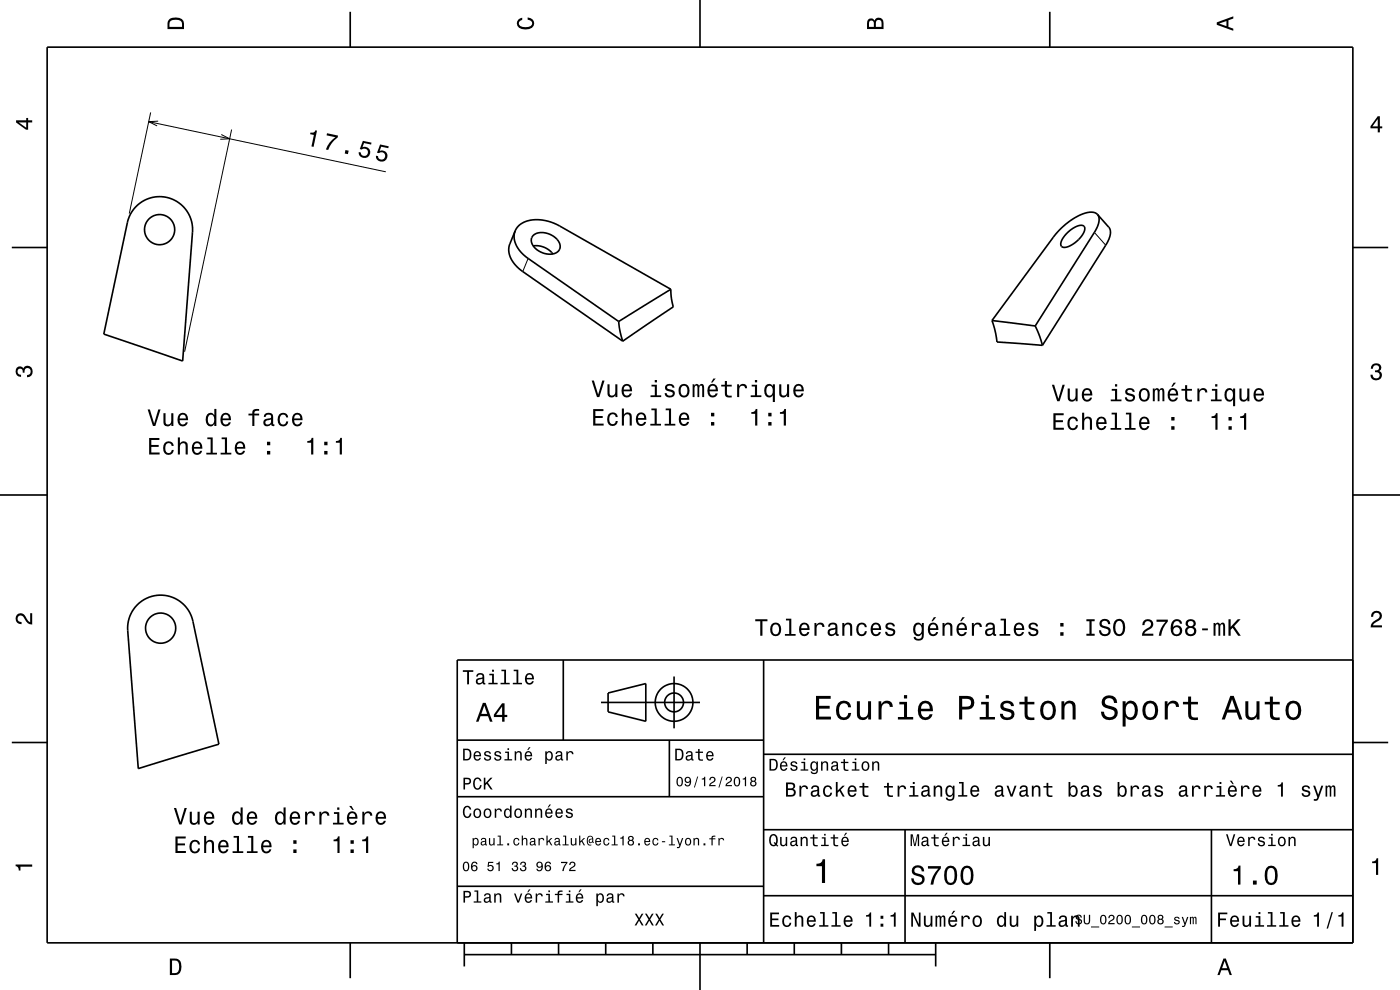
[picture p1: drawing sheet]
<svg xmlns="http://www.w3.org/2000/svg" width="297mm" height="210mm" viewBox="0 0 297 210" stroke-linecap="round" stroke-linejoin="round" font-family="sans-serif">
<path d="M31.5 25.8l50.4 10.6M32 23.9l-4.6 21.4M33.5 25.7l-2 .1 1.8 .9M46.9 28.5l1.8 .9-2 .1M49.1 27.5l-9.9 47.1M112 54.8l-1.1 2.8M232.2 49.3l2.4 2.7" fill="none" stroke="#000" stroke-width=".21"/>
<g fill="none" stroke="#000" stroke-width=".35">
<path d="M10 10h277v190h-277zM74.3 2.5v7.5M148.5 0v10M222.7 2.5v7.5M2.5 52.5h7.5M28.9 43.7a7 7 0 0 1 7.9-1.3 7 7 0 0 1 4 6.8l-2.1 27.4-16.7-5.7 5-23.6a7 7 0 0 1 1.9-3.6zM109.3 49l-1.1 2.8a5 5 0 0 0 2.2 5.4l21.7 15.2M109.3 49a5 5 0 0 1 5.5-2.4 10.3 10.3 0 0 1 3.9 1.3l23.6 13.5M109.3 49a5 5 0 0 0 2.2 5.4l19.8 13.8M113.1 49.9a3.9 3.9 0 0 1 5.3 1.2 1.72 1.72 0 0 1 .2 2 1.72 1.72 0 0 1-1.8 .8 3.9 3.9 0 0 1-4.1-3zM113.1 52.2a4.5 4.5 0 0 1 4.2 1.7M226.4 49.5a4 4 0 0 1 3.4-1.6h.1a1.63 1.63 0 0 1-.4 2.2 5.1 5.1 0 0 1-4 2.3l-.2-.1a1.67 1.67 0 0 1 .4-2.1z"/>
<path d="M232.8 45.5l2.4 2.7a3.1 3.1 0 0 1-.4 3.5l-13.7 21.6M232.8 45.5a3.1 3.1 0 0 1-.4 3.4l-12.8 20.2M232.8 45.5a3.3 3.3 0 0 0-3.6 .1l-2.8 1.7-2.5 2.4-13.5 18.3M287 52.5h7.5M131.3 68.2l.2 2 .6 2.2M142.3 61.4l.2 2 .3 1.7-10.7 7.3M142.3 61.4l-11 6.8M210.4 68l.7 2.1 .4 2.2a.49 .49 0 0 0 .7 .3l8.9 .7M210.4 68l9.2 1.1M219.6 69.1l1 2.2 .5 2M0 105h10M287 105h10"/>
<path d="M29.2 128.3a7 7 0 0 1 11.7 3.5l5.5 26.1-17.1 5.1-2.2-29.2a7 7 0 0 1 2.1-5.5zM119.5 140v17M162 140v60M287 140h-190v60M2.5 157.5h7.5M97 157h65M127.5 149h21M129 147l8-2v8l-8-2zM142 157v12M143 143.5v11M287 157.5h7.5M97 169h65"/>
<path d="M162 176h125M162 160h125M192 176v24M257 176v24M97 188h65M162 190h125M74.3 200v7.5M98.5 202.5h100M98.5 200v5M108.5 200v2.5M118.5 200v2.5M128.5 200v2.5"/>
<path d="M138.5 200v2.5M148.5 200v10M158.5 200v2.5M168.5 200v2.5M178.5 200v2.5M188.5 200v2.5M198.5 200v5M222.7 200v7.5"/>
<circle cx="33.9" cy="48.7" r="3.2"/>
<circle cx="34.1" cy="133.2" r="3.2"/>
<circle cx="143" cy="149" r="2"/>
<circle cx="143" cy="149" r="4"/>
</g>
<g fill="#000">
<path d="M36 4a2.18 2.18 0 0 0-.5 2.2h3.5v-1.2a1.43 1.43 0 0 0-1.7-1.3zM36.3 4.4a2.15 2.15 0 0 1 2.2 .3l.1 1h-2.6v-1z" fill-rule="evenodd"/>
<path d="M109.9 4.2l.9-.4v.4a.7 .7 0 0 0-.7 .5 .7 .7 0 0 0 .3 .8 1.7 1.7 0 0 0 2.5-.5 .9 .9 0 0 0-1-.8v-.5a1.24 1.24 0 0 1 1.4 1.1 1.24 1.24 0 0 1-1 1.4 2.22 2.22 0 0 1-2.5-.7l-.2-.5z" fill-rule="evenodd"/>
<path d="M184.2 4.2l-.3 .7v1.3h3.5v-1.3a.98 .98 0 0 0-.7-1.1 .98 .98 0 0 0-1.2 .6 .84 .84 0 0 0-1.3-.2zM184.5 4.5a.54 .54 0 0 1 .6-.1 .54 .54 0 0 1 .3 .6v.7h-1zM185.9 4.4a.62 .62 0 0 1 .8-.1 .62 .62 0 0 1 .3 .6v.8h-1.2z" fill-rule="evenodd"/>
<path d="M258.1 4.7v.6l3.5 1.2v-.4l-1-.4v-1.4l1-.4v-.4zM258.6 5l1.6-.5v1z" fill-rule="evenodd"/>
<path d="M3.4 25.5v.5l2.1 1.5h.5v-1.5h.8v-.5h-.8v-.5h-.4v.5zM4 26h1.6v1.1z" fill-rule="evenodd"/>
<path d="M65.9 28.1l-.1 .4 .8 .1-.5 2.5 .4 .1 .8-3.5-.4-.1a.77 .77 0 0 1-1 .5zM69.4 28.3l-.1 .4 1.8 .4a5.2 5.2 0 0 0-2 2.6l.5 .1a5.3 5.3 0 0 1 2-2.6l.1-.4zM73.3 31.8l-.2 .8 .7 .1 .2-.7zM77 29.9l-.7 1.7 .4 .1a.8 .8 0 0 1 1.3 0 .8 .8 0 0 1-.3 1.3 .8 .8 0 0 1-1.2-.7h-.4a1.21 1.21 0 0 0 1.2 1.3 1.21 1.21 0 0 0 1.2-1.4 1.21 1.21 0 0 0-1.6-1l.3-.9 1.5 .4 .1-.4zM80.6 30.6l-.6 1.8 .4 .1a.8 .8 0 0 1 1.2 0 .8 .8 0 0 1-.3 1.2 .8 .8 0 0 1-1.1-.6l-.5-.1a1.21 1.21 0 0 0 1.3 1.4 1.21 1.21 0 0 0 1.1-1.5 1.21 1.21 0 0 0-1.6-.9l.4-.9 1.5 .3 .1-.4z" fill-rule="evenodd"/>
<path d="M292.3 24.7l-1.6 2.1v.4h1.6v.9h.4v-.9h.5v-.4h-.5v-2.1zM292.3 25.2v1.6h-1.1z" fill-rule="evenodd"/>
<path d="M291.1 77.4a1.08 1.08 0 0 1 1.4-.2 1.08 1.08 0 0 1 .4 1.2l-.3 .3a1.06 1.06 0 0 1 .5 1.3 1.06 1.06 0 0 1-1.2 .7 1.1 1.1 0 0 1-1.2-1.2h.5a.71 .71 0 0 0 1 .8 .71 .71 0 0 0 .1-1.3h-.6v-.4a.61 .61 0 0 0 .8-.3 .61 .61 0 0 0-.2-.8 .61 .61 0 0 0-.9 .2l-.1 .5h-.5z" fill-rule="evenodd"/>
<path d="M3.6 78a.86 .86 0 0 1 1.4 .2 1.06 1.06 0 0 1 1.2-.6 1.06 1.06 0 0 1 .7 1.2 1.1 1.1 0 0 1-1.2 1.2v-.4a.71 .71 0 0 0 .8-1 .71 .71 0 0 0-1.3-.1v.6h-.4a.61 .61 0 0 0-.3-.8 .61 .61 0 0 0-.8 .2 .61 .61 0 0 0 .2 .8l.6 .2v.4a1.15 1.15 0 0 1-1.2-.6 1.15 1.15 0 0 1 .3-1.3z" fill-rule="evenodd"/>
<path d="M31.6 92.9v3.5h2.3v-.4h-1.8v-1.2h1.6v-.4h-1.6v-1.1h1.7v-.4zM34.9 94a1.52 1.52 0 0 0 .9 2.5 1.05 1.05 0 0 0 1.1-1.1h-.5a.67 .67 0 0 1-.6 .7 .67 .67 0 0 1-.7-.6 1.12 1.12 0 0 1 .7-1.5 .6 .6 0 0 1 .6 .6h.5a1.09 1.09 0 0 0-.8-1 1.09 1.09 0 0 0-1.2 .4zM37.7 92.8v3.6h.5v-1.6a.63 .63 0 0 1 .4-.7 .63 .63 0 0 1 .8 .3v2h.4v-1.8a.88 .88 0 0 0-.6-1 .88 .88 0 0 0-1 .5v-1.3zM41 94a1.54 1.54 0 0 0 .8 2.5 1.06 1.06 0 0 0 1.1-.9h-.5l-.2 .4-.4 .1a.75 .75 0 0 1-.6-.9h1.7a1.17 1.17 0 0 0-.5-1.4 1.17 1.17 0 0 0-1.4 .2zM41.3 94.2a.66 .66 0 0 1 .8-.1 .66 .66 0 0 1 .4 .7h-1.3zM44 92.8v.4h.7v2.8h-.9v.4h2.2v-.4h-.9v-3.2zM47 92.8v.4h.7v2.8h-.9v.4h2.3v-.4h-.9v-3.2zM50.1 94a1.54 1.54 0 0 0 .8 2.5 1.06 1.06 0 0 0 1.1-.9h-.5l-.2 .4-.3 .1a.76 .76 0 0 1-.7-.9h1.7a1.17 1.17 0 0 0-.5-1.4 1.17 1.17 0 0 0-1.4 .2zM50.5 94.2a.66 .66 0 0 1 .7-.1 .66 .66 0 0 1 .4 .7h-1.3zM56.6 95.7v.7h.7v-.7zM56.6 93.7v.8h.7v-.8z" fill-rule="evenodd"/>
<path d="M31.3 86.9l1.1 3.5h.5l1.2-3.5h-.5l-.9 2.9-.9-2.9zM34.7 87.7v1.7a.89 .89 0 0 0 .6 1 .89 .89 0 0 0 1.1-.5v.5h.4v-2.7h-.5v1.5a.64 .64 0 0 1-.4 .8 .64 .64 0 0 1-.8-.3v-2zM38 87.9a1.54 1.54 0 0 0 .8 2.6 1.05 1.05 0 0 0 1-.9h-.4l-.2 .3-.4 .2a.75 .75 0 0 1-.7-1h1.8a1.16 1.16 0 0 0-.5-1.3 1.16 1.16 0 0 0-1.4 .1zM38.3 88.2a.66 .66 0 0 1 .8-.2 .66 .66 0 0 1 .3 .8h-1.3zM43.9 87.9a1.57 1.57 0 0 0 .8 2.6l.4-.2 .4-.4v.5h.4v-3.7h-.4v1.4a.89 .89 0 0 0-1.6-.2zM44.3 88.2a.62 .62 0 0 1 .7-.2 .62 .62 0 0 1 .4 .6 1.11 1.11 0 0 1-.6 1.5 1.19 1.19 0 0 1-.5-1.9zM47.1 87.9a1.54 1.54 0 0 0 .8 2.6 1.06 1.06 0 0 0 1.1-.9h-.5l-.2 .3-.4 .2a.75 .75 0 0 1-.7-1h1.8a1.17 1.17 0 0 0-.5-1.3 1.17 1.17 0 0 0-1.4 .1zM47.4 88.2a.66 .66 0 0 1 .8-.2 .66 .66 0 0 1 .3 .8h-1.3zM52.7 87.7v.4h.8v2.3h.5v-2.3h1v-.4h-1v-.3l.3-.2 .7-.1v-.3a1.04 1.04 0 0 0-1.5 .7v.2zM56.2 87.8l-.2 .6h.4a.55 .55 0 0 1 .6-.5 .55 .55 0 0 1 .4 .8h-.2a1.14 1.14 0 0 0-1.3 1 .73 .73 0 0 0 .8 .7l.4-.1 .5-.3 .1 .3 .5 .1v-.4h-.2l-.1-1.6a1.02 1.02 0 0 0-.6-.8 1.02 1.02 0 0 0-1.1 .2zM56.4 89.3l1.1-.3a.77 .77 0 0 1-.2 .9 .77 .77 0 0 1-.9 0zM59.2 87.9a1.53 1.53 0 0 0 .8 2.6 1.06 1.06 0 0 0 1.1-1.1h-.4a.67 .67 0 0 1-.6 .7 .67 .67 0 0 1-.7-.6 1.12 1.12 0 0 1 .7-1.6 .6 .6 0 0 1 .6 .7h.4a1.09 1.09 0 0 0-.7-1 1.09 1.09 0 0 0-1.2 .3zM62.2 87.9a1.54 1.54 0 0 0 .8 2.6 1.06 1.06 0 0 0 1.1-.9h-.4l-.2 .3-.4 .2a.75 .75 0 0 1-.7-1h1.8a1.17 1.17 0 0 0-.5-1.3 1.17 1.17 0 0 0-1.5 .1zM62.6 88.2a.66 .66 0 0 1 .8-.2 .66 .66 0 0 1 .3 .8h-1.3z" fill-rule="evenodd"/>
<path d="M65.2 93.6v.3h.8v2.5h.5v-3.5h-.4a.77 .77 0 0 1-.9 .7zM68.8 95.7v.7h.7v-.7zM68.8 93.7v.8h.7v-.8zM71.3 93.6v.3h.8v2.5h.4v-3.5h-.3a.77 .77 0 0 1-.9 .7z" fill-rule="evenodd"/>
<path d="M125.8 86.8v3.5h2.3v-.4h-1.8v-1.2h1.6v-.5h-1.6v-1h1.7v-.4zM129.1 87.9a1.53 1.53 0 0 0 .9 2.5 1.06 1.06 0 0 0 1.1-1.1h-.5a.67 .67 0 0 1-.6 .7 .67 .67 0 0 1-.7-.6 1.11 1.11 0 0 1 .7-1.5 .6 .6 0 0 1 .6 .6h.4a1.09 1.09 0 0 0-.7-1 1.09 1.09 0 0 0-1.2 .4zM131.9 86.7v3.6h.5v-1.6a.64 .64 0 0 1 .4-.8 .64 .64 0 0 1 .8 .4v2h.4v-1.8a.88 .88 0 0 0-.6-1 .88 .88 0 0 0-1 .5v-1.3zM135.2 87.9a1.54 1.54 0 0 0 .8 2.5 1.06 1.06 0 0 0 1.1-.9h-.5l-.2 .4-.4 .1a.76 .76 0 0 1-.7-1h1.8a1.17 1.17 0 0 0-.5-1.3 1.17 1.17 0 0 0-1.4 .2zM135.5 88.1a.66 .66 0 0 1 .8-.2 .66 .66 0 0 1 .4 .8h-1.4zM138.2 86.7v.3h.7v2.9h-.9v.4h2.2v-.4h-.9v-3.2zM141.2 86.7v.3h.7v2.9h-.9v.4h2.3v-.4h-.9v-3.2zM144.3 87.9a1.54 1.54 0 0 0 .8 2.5 1.05 1.05 0 0 0 1.1-.9h-.5l-.2 .4-.3 .1a.76 .76 0 0 1-.7-1h1.7a1.16 1.16 0 0 0-.5-1.3 1.16 1.16 0 0 0-1.4 .2zM144.6 88.1a.66 .66 0 0 1 .8-.2 .66 .66 0 0 1 .4 .8h-1.3zM150.8 89.5v.8h.7v-.8zM150.8 87.6v.7h.7v-.7z" fill-rule="evenodd"/>
<path d="M125.5 80.7l1.1 3.5h.5l1.2-3.5h-.5l-.9 3-.9-3zM128.9 81.5v1.8a.89 .89 0 0 0 .6 1 .89 .89 0 0 0 1.1-.5v.4h.4v-2.7h-.5v1.6a.65 .65 0 0 1-.4 .8 .65 .65 0 0 1-.8-.3v-2.1zM132.2 81.8a1.54 1.54 0 0 0 .8 2.5 1.06 1.06 0 0 0 1-.8h-.4l-.2 .3-.4 .1a.76 .76 0 0 1-.7-.9h1.8a1.16 1.16 0 0 0-.5-1.4 1.16 1.16 0 0 0-1.4 .2zM132.5 82a.66 .66 0 0 1 .8-.1 .66 .66 0 0 1 .3 .7h-1.3zM138.2 81.6v.4h.7v1.9h-.9v.3h2.3v-.3h-.9v-2.3zM138.9 80.6v.5h.5v-.5zM141.3 81.7a.76 .76 0 0 0-.2 .8 .76 .76 0 0 0 .7 .5l.9 .3a.63 .63 0 0 1-.6 .7 .63 .63 0 0 1-.7-.6h-.4a1.07 1.07 0 0 0 1.2 .9 1.07 1.07 0 0 0 .9-1.2l-.4-.3-1.1-.4a.54 .54 0 0 1 .4-.7 .54 .54 0 0 1 .7 .5h.4a1.03 1.03 0 0 0-.7-.8 1.03 1.03 0 0 0-1.1 .3zM144.3 81.8a1.53 1.53 0 0 0 .8 2.5 1.48 1.48 0 0 0 1.2-1.4 1.48 1.48 0 0 0-1.2-1.5l-.5 .1zM144.6 82.1a.67 .67 0 0 1 .7-.3 .67 .67 0 0 1 .5 .6 1.11 1.11 0 0 1-.7 1.5 1.17 1.17 0 0 1-.5-1.8zM146.9 81.5v2.7h.4v-1.8l.3-.6h.2l.1 .3 .1 2.1h.3l.1-2 .3-.4 .2 .1 .1 .4v1.9h.4v-1.8a.69 .69 0 0 0-.6-1l-.5 .4-.2-.3-.3-.1-.5 .4v-.3zM151.3 80.3l-.5 .9h.3l.7-.9zM150.4 81.8a1.54 1.54 0 0 0 .8 2.5 1.06 1.06 0 0 0 1.1-.8h-.5l-.2 .3-.4 .1a.76 .76 0 0 1-.7-.9h1.8a1.16 1.16 0 0 0-.5-1.4 1.16 1.16 0 0 0-1.4 .2zM150.7 82a.66 .66 0 0 1 .8-.1 .66 .66 0 0 1 .3 .7h-1.3zM153.8 80.8v.8h-.8v.4h.8v1.8a1.05 1.05 0 0 0 1.4 .5v-.4a.68 .68 0 0 1-1-.3v-1.6h1v-.4h-1v-.8zM156.4 81.5v2.7h.4v-1.5a.67 .67 0 0 1 .4-.8 .67 .67 0 0 1 .8 .2v.3h.5a.89 .89 0 0 0-.7-1 .89 .89 0 0 0-1 .6v-.5zM159.5 81.6v.4h.7v1.9h-.9v.3h2.2v-.3h-.9v-2.3zM160.2 80.6v.5h.4v-.5zM162.4 81.8a1.57 1.57 0 0 0 .8 2.5l.4-.1 .3-.4v1.5h.5v-3.8h-.5v.4l-.1-.2a.88 .88 0 0 0-1.4 .1zM162.8 82.1a.62 .62 0 0 1 .6-.3 .62 .62 0 0 1 .5 .6 1.12 1.12 0 0 1-.7 1.5 1.19 1.19 0 0 1-.4-1.8zM165.3 81.5v1.8a.89 .89 0 0 0 .6 1 .89 .89 0 0 0 1.1-.5v.4h.4v-2.7h-.4v1.6a.64 .64 0 0 1-.4 .8 .64 .64 0 0 1-.8-.3l-.1-2.1zM168.6 81.8a1.54 1.54 0 0 0 .8 2.5 1.05 1.05 0 0 0 1.1-.8h-.5l-.2 .3-.4 .1a.76 .76 0 0 1-.7-.9h1.8a1.16 1.16 0 0 0-.5-1.4 1.16 1.16 0 0 0-1.4 .2zM168.9 82a.66 .66 0 0 1 .8-.1 .66 .66 0 0 1 .4 .7h-1.4z" fill-rule="evenodd"/>
<path d="M159.4 87.4v.4h.8v2.5h.5v-3.5h-.4a.77 .77 0 0 1-.9 .6zM163 89.5v.8h.7v-.8zM163 87.6v.7h.7v-.7zM165.5 87.4v.4h.8v2.5h.4v-3.5h-.3a.77 .77 0 0 1-.9 .6z" fill-rule="evenodd"/>
<path d="M223.5 87.7v3.5h2.2v-.5h-1.8v-1.1h1.6v-.5h-1.6v-1h1.8v-.4zM226.7 88.7a1.53 1.53 0 0 0 .9 2.6 1.05 1.05 0 0 0 1.1-1.1h-.4a.67 .67 0 0 1-.7 .7 .67 .67 0 0 1-.7-.6 1.11 1.11 0 0 1 .7-1.6 .59 .59 0 0 1 .6 .7h.5a1.09 1.09 0 0 0-.8-1 1.09 1.09 0 0 0-1.2 .3zM229.6 87.5v3.7h.4v-1.6a.63 .63 0 0 1 .5-.9 .63 .63 0 0 1 .7 .8v1.7h.5v-1.8a.88 .88 0 0 0-.6-1 .88 .88 0 0 0-1.1 .4v-1.3zM232.8 88.7a1.54 1.54 0 0 0 .8 2.6 1.06 1.06 0 0 0 1.1-.9h-.4l-.2 .3-.4 .2a.76 .76 0 0 1-.7-1h1.8a1.17 1.17 0 0 0-.5-1.3 1.17 1.17 0 0 0-1.5 .1zM233.2 89a.66 .66 0 0 1 .8-.2 .66 .66 0 0 1 .3 .8h-1.3zM235.8 87.5v.4h.7v2.9h-.9v.4h2.3v-.4h-.9v-3.3zM238.9 87.5v.4h.7v2.9h-1v.4h2.3v-.4h-.9v-3.3zM241.9 88.7a1.54 1.54 0 0 0 .8 2.6 1.06 1.06 0 0 0 1.1-.9h-.4l-.2 .3-.4 .2a.76 .76 0 0 1-.7-1h1.8a1.16 1.16 0 0 0-.5-1.3 1.16 1.16 0 0 0-1.5 .1zM242.3 89a.66 .66 0 0 1 .8-.2 .66 .66 0 0 1 .3 .8h-1.3zM248.5 90.4v.8h.7v-.8zM248.5 88.5v.7h.7v-.7z" fill-rule="evenodd"/>
<path d="M223.1 81.6l1.2 3.5h.5l1.1-3.5h-.5l-.9 3-.9-3zM226.5 82.4v1.8a.89 .89 0 0 0 .6 1 .89 .89 0 0 0 1.1-.5v.4h.4v-2.7h-.4v1.6a.65 .65 0 0 1-.4 .7 .65 .65 0 0 1-.8-.3v-2zM229.8 82.7a1.54 1.54 0 0 0 .8 2.5 1.06 1.06 0 0 0 1.1-.9h-.5l-.2 .4-.4 .1a.75 .75 0 0 1-.7-.9h1.8a1.16 1.16 0 0 0-.5-1.4 1.16 1.16 0 0 0-1.4 .2zM230.1 82.9a.66 .66 0 0 1 .8-.1 .66 .66 0 0 1 .4 .7h-1.4zM235.8 82.5v.4h.7v1.8h-.9v.4h2.3v-.4h-.9v-2.2zM236.5 81.5v.5h.5v-.5zM239 82.5a.75 .75 0 0 0-.3 .9 .75 .75 0 0 0 .8 .5l.8 .3a.63 .63 0 0 1-.6 .7 .63 .63 0 0 1-.6-.6h-.5a1.07 1.07 0 0 0 1.2 .9 1.07 1.07 0 0 0 .9-1.2l-.4-.4-1.1-.3a.54 .54 0 0 1 .5-.7 .54 .54 0 0 1 .6 .5h.4a1.03 1.03 0 0 0-.7-.8 1.03 1.03 0 0 0-1 .2zM241.9 82.7a1.52 1.52 0 0 0 .8 2.5 1.48 1.48 0 0 0 1.2-1.4 1.48 1.48 0 0 0-1.2-1.5l-.4 .1zM242.2 83a.67 .67 0 0 1 .7-.3 .67 .67 0 0 1 .5 .6 1.11 1.11 0 0 1-.7 1.5 1.17 1.17 0 0 1-.5-1.8zM244.6 82.4v2.7h.4v-1.8l.2-.6h.3l.1 .3v2.1h.4v-2.1l.4-.3 .2 .1v.4v1.9h.4v-1.9a.7 .7 0 0 0-.5-.9l-.6 .4-.1-.3-.4-.1-.4 .4v-.3zM249 81.2l-.5 .8h.3l.7-.8zM248 82.7a1.54 1.54 0 0 0 .8 2.5 1.06 1.06 0 0 0 1.1-.9h-.4l-.3 .4-.3 .1a.76 .76 0 0 1-.7-.9h1.7a1.17 1.17 0 0 0-.5-1.4 1.17 1.17 0 0 0-1.4 .2zM248.4 82.9a.66 .66 0 0 1 .8-.1 .66 .66 0 0 1 .3 .7h-1.3zM251.4 81.7v.8h-.8v.4h.8v1.8a1.05 1.05 0 0 0 1.5 .5v-.4a.68 .68 0 0 1-1-.3l-.1-1.6h1.1v-.4h-1.1v-.8zM254 82.4v2.7h.5v-1.5a.66 .66 0 0 1 .3-.8 .66 .66 0 0 1 .8 .2l.1 .2h.4a.89 .89 0 0 0-.7-.9 .89 .89 0 0 0-1 .6v-.5zM257.1 82.5v.4h.7v1.8h-.9v.4h2.3v-.4h-1v-2.2zM257.8 81.5v.5h.5v-.5zM260 82.7a1.57 1.57 0 0 0 .8 2.5l.4-.1 .4-.4v1.5h.4v-3.8h-.4v.4l-.2-.2a.87 .87 0 0 0-1.4 .1zM260.4 83a.62 .62 0 0 1 .7-.3 .62 .62 0 0 1 .4 .6 1.11 1.11 0 0 1-.6 1.5 1.18 1.18 0 0 1-.5-1.8zM262.9 82.4v1.8a.89 .89 0 0 0 .7 1 .89 .89 0 0 0 1-.5v.4h.4v-2.7h-.4v1.6a.64 .64 0 0 1-.4 .7 .64 .64 0 0 1-.8-.3v-2zM266.2 82.7a1.54 1.54 0 0 0 .8 2.5 1.05 1.05 0 0 0 1.1-.9h-.4l-.3 .4-.3 .1a.75 .75 0 0 1-.7-.9h1.8a1.16 1.16 0 0 0-.5-1.4 1.16 1.16 0 0 0-1.5 .2zM266.6 82.9a.66 .66 0 0 1 .8-.1 .66 .66 0 0 1 .3 .7h-1.3z" fill-rule="evenodd"/>
<path d="M257 88.3v.4h.8v2.5h.5v-3.6h-.3a.77 .77 0 0 1-1 .7zM260.6 90.4v.8h.7v-.8zM260.6 88.5v.7h.7v-.7zM263.1 88.3v.4h.8v2.5h.5v-3.6h-.4a.77 .77 0 0 1-.9 .7z" fill-rule="evenodd"/>
<path d="M3.6 130.4a1.22 1.22 0 0 1 2 .7l.4 .6 .4 .3v-1.9h.4v2.4a1.8 1.8 0 0 1-1.7-1.4 .71 .71 0 0 0-.9-.5 .71 .71 0 0 0-.5 .8 .71 .71 0 0 0 .9 .5v.5a1.18 1.18 0 0 1-1.2-.7 1.18 1.18 0 0 1 .2-1.3z" fill-rule="evenodd"/>
<path d="M160.2 131.4v.4h1.1v3.1h.4v-3.1h1.1v-.4zM163.7 132.4a1.53 1.53 0 0 0 .9 2.6 1.48 1.48 0 0 0 1.1-1.5 1.48 1.48 0 0 0-1.1-1.4l-.5 .1zM164 132.7a.67 .67 0 0 1 .7-.2 .67 .67 0 0 1 .5 .5 1.11 1.11 0 0 1-.6 1.6 1.17 1.17 0 0 1-.6-1.9zM166.7 131.2v.4h.7v2.9h-.9v.4h2.3v-.4h-.9v-3.3zM169.8 132.4a1.55 1.55 0 0 0 .8 2.6 1.07 1.07 0 0 0 1.1-.9h-.4l-.3 .3-.3 .2a.76 .76 0 0 1-.7-1h1.7a1.17 1.17 0 0 0-.4-1.3 1.17 1.17 0 0 0-1.5 .1zM170.2 132.7a.66 .66 0 0 1 .8-.2 .66 .66 0 0 1 .3 .8h-1.3zM172.8 132.2v2.7h.4v-1.6a.66 .66 0 0 1 .4-.8 .66 .66 0 0 1 .8 .3l.1 .2h.4a.89 .89 0 0 0-.7-.9 .89 .89 0 0 0-1 .5v-.4zM175.9 132.3l-.2 .6h.4a.55 .55 0 0 1 .7-.5 .55 .55 0 0 1 .3 .8h-.2a1 1 0 0 0-1 .2 1 1 0 0 0-.3 1.1 .93 .93 0 0 0 1.7 0l.1 .3 .5 .1v-.4h-.2v-1.6a1.02 1.02 0 0 0-.7-.8 1.02 1.02 0 0 0-1.1 .2zM176.1 133.8l1.1-.3a.77 .77 0 0 1-.2 .9 .77 .77 0 0 1-.9 0l-.1-.3zM178.7 132.2v2.7h.4v-1.6a.63 .63 0 0 1 .6-.9 .63 .63 0 0 1 .7 .8v1.7h.4v-1.8a.89 .89 0 0 0-.6-1 .89 .89 0 0 0-1.1 .5v-.4zM182 132.4a1.53 1.53 0 0 0 .8 2.6 1.07 1.07 0 0 0 1.1-1.1h-.4a.67 .67 0 0 1-.7 .7 .67 .67 0 0 1-.7-.6 1.11 1.11 0 0 1 .7-1.6 .59 .59 0 0 1 .7 .6h.4a1.09 1.09 0 0 0-.8-.9 1.09 1.09 0 0 0-1.1 .3zM185 132.4a1.55 1.55 0 0 0 .8 2.6 1.07 1.07 0 0 0 1.1-.9h-.5l-.2 .3-.4 .2a.76 .76 0 0 1-.6-1h1.7a1.17 1.17 0 0 0-.5-1.3 1.17 1.17 0 0 0-1.4 .1zM185.3 132.7a.66 .66 0 0 1 .8-.2 .66 .66 0 0 1 .4 .8h-1.3zM188.1 132.3a.75 .75 0 0 0-.2 .8 .75 .75 0 0 0 .7 .5l.9 .4a.63 .63 0 0 1-.6 .6 .63 .63 0 0 1-.7-.6h-.4a1.07 1.07 0 0 0 1.2 .9 1.07 1.07 0 0 0 .9-1.2l-.4-.3-1.1-.3a.53 .53 0 0 1 .4-.7 .53 .53 0 0 1 .6 .5h.5a1.03 1.03 0 0 0-.7-.9 1.03 1.03 0 0 0-1.1 .3zM194 132.4a1.58 1.58 0 0 0 .8 2.6l.4-.2 .4-.4a.73 .73 0 0 1-.4 1 .73 .73 0 0 1-.9-.3h-.5a1.1 1.1 0 0 0 1.3 .8 1.1 1.1 0 0 0 .9-1.2v-2.5h-.4v.4l-.4-.4a.9 .9 0 0 0-1.2 .2zM194.3 132.7a.63 .63 0 0 1 .7-.2 .63 .63 0 0 1 .5 .6 1.11 1.11 0 0 1-.7 1.5 1.19 1.19 0 0 1-.5-1.9zM198.1 130.9l-.5 .9h.3l.7-.9zM197.1 132.4a1.54 1.54 0 0 0 .8 2.6 1.06 1.06 0 0 0 1.1-.9h-.4l-.2 .3-.4 .2a.76 .76 0 0 1-.7-1h1.8a1.16 1.16 0 0 0-.5-1.3 1.16 1.16 0 0 0-1.5 .1zM197.5 132.7a.66 .66 0 0 1 .8-.2 .66 .66 0 0 1 .3 .8h-1.3zM199.9 132.2v2.7h.5v-1.6a.63 .63 0 0 1 .5-.9 .63 .63 0 0 1 .7 .8v1.7h.4v-1.8a.89 .89 0 0 0-.6-1 .89 .89 0 0 0-1 .5v-.4zM204.2 130.9l-.5 .9h.3l.7-.9zM203.2 132.4a1.54 1.54 0 0 0 .8 2.6 1.07 1.07 0 0 0 1.1-.9h-.4l-.3 .3-.3 .2a.76 .76 0 0 1-.7-1h1.7a1.16 1.16 0 0 0-.4-1.3 1.16 1.16 0 0 0-1.5 .1zM203.6 132.7a.66 .66 0 0 1 .8-.2 .66 .66 0 0 1 .3 .8h-1.3zM206.2 132.2v2.7h.4v-1.6a.66 .66 0 0 1 .4-.8 .66 .66 0 0 1 .8 .3v.2h.5a.89 .89 0 0 0-.7-.9 .89 .89 0 0 0-1 .5v-.4zM209.3 132.3l-.2 .6h.4a.55 .55 0 0 1 .6-.5 .55 .55 0 0 1 .4 .8h-.2a1 1 0 0 0-1 .2 1 1 0 0 0-.3 1.1 .93 .93 0 0 0 1.7 0l.1 .3 .5 .1v-.4h-.2v-1.6a1.02 1.02 0 0 0-.7-.8 1.02 1.02 0 0 0-1.1 .2zM209.5 133.8l1.1-.3a.77 .77 0 0 1-.2 .9 .77 .77 0 0 1-.9 0zM212.3 131.2v.4h.7v2.9h-.9v.4h2.2v-.4h-.9v-3.3zM215.4 132.4a1.55 1.55 0 0 0 .8 2.6 1.07 1.07 0 0 0 1-.9h-.4l-.2 .3-.4 .2a.76 .76 0 0 1-.7-1h1.8a1.17 1.17 0 0 0-.5-1.3 1.17 1.17 0 0 0-1.4 .1zM215.7 132.7a.66 .66 0 0 1 .8-.2 .66 .66 0 0 1 .3 .8h-1.3zM218.4 132.3a.75 .75 0 0 0-.2 .8 .75 .75 0 0 0 .7 .5l.9 .4a.63 .63 0 0 1-.6 .6 .63 .63 0 0 1-.6-.6h-.5a1.07 1.07 0 0 0 1.2 .9 1.07 1.07 0 0 0 .9-1.2l-.4-.3-1.1-.3a.54 .54 0 0 1 .5-.7 .54 .54 0 0 1 .6 .5h.4a1.03 1.03 0 0 0-.7-.9 1.03 1.03 0 0 0-1.1 .3zM224.9 134.1v.8h.7v-.8zM224.9 132.2v.7h.7v-.7zM230.5 131.4v.4h.6v2.6h-.6v.5h1.7v-.5h-.6v-2.6h.6v-.4zM233.5 131.6a.97 .97 0 0 0-.2 1 .97 .97 0 0 0 .9 .6 .77 .77 0 0 1 .9 1 .83 .83 0 0 1-.9 .3 .83 .83 0 0 1-.6-.8h-.5a1.21 1.21 0 0 0 1.5 1.3 1.21 1.21 0 0 0 .8-1.8l-.9-.3a.71 .71 0 0 1-.8-.7 .7 .7 0 0 1 .8-.5 .7 .7 0 0 1 .6 .7h.4a1.17 1.17 0 0 0-.7-1.1 1.17 1.17 0 0 0-1.3 .3zM236.5 131.7a2.52 2.52 0 0 0 .4 3.1 1.21 1.21 0 0 0 1.7-.9 1.93 1.93 0 0 0-.9-2.6l-.8 .1zM237.1 131.8l.3-.1a1.7 1.7 0 0 1 .3 2.7l-.3 .1a1.13 1.13 0 0 1-.8-1.4l.1-.6zM242.7 131.7l-.4 .9h.5a.7 .7 0 0 1 .5-.8 .7 .7 0 0 1 .9 .5 .7 .7 0 0 1-.5 .8 1.8 1.8 0 0 0-1.4 1.8h2.4v-.5h-1.9a2.23 2.23 0 0 1 1.4-1.1 1.13 1.13 0 0 0 .1-1.7 1.13 1.13 0 0 0-1.6 .1zM245.3 131.4v.5h2a5.1 5.1 0 0 0-1.5 3h.5a5.2 5.2 0 0 1 1.4-3v-.5zM248.9 131.6a2.39 2.39 0 0 0 .2 3.3 1.16 1.16 0 0 0 1.5-.4 1.16 1.16 0 0 0-.2-1.5 1.16 1.16 0 0 0-1.6 0 1.02 1.02 0 0 1 .9-1.3 .58 .58 0 0 1 .6 .6h.5a1.11 1.11 0 0 0-.8-.9 1.11 1.11 0 0 0-1.1 .2zM248.8 133.8a.75 .75 0 0 1 1.5 0 .75 .75 0 0 1-1.5 0zM251.8 131.6a.83 .83 0 0 0 .2 1.4 1.11 1.11 0 0 0-.5 1.5 1.11 1.11 0 0 0 1.6 .4 1.03 1.03 0 0 0 .7-.9 1.03 1.03 0 0 0-.6-1 .89 .89 0 0 0 .4-1.1 .89 .89 0 0 0-1-.6zM251.9 133.9a.71 .71 0 0 1 1.4 0 .71 .71 0 0 1-1.4 0zM252 132.3a.6 .6 0 0 1 1.2 0 .6 .6 0 0 1-1.2 0zM255 133.3v.4h1.2v-.4zM257.5 132.2v2.7h.4v-1.9a.49 .49 0 0 1 .3-.6l.3 .3v2.2h.4v-2.1l.3-.4 .2 .2 .1 .4v1.9h.4v-1.9a.69 .69 0 0 0-.5-.9l-.6 .3-.2-.2-.3-.1-.5 .3v-.2zM260.6 131.4v3.5h.5v-1.3l.4-.4 1.2 1.7h.5l-1.4-2.1 1.4-1.4h-.6l-1.5 1.6v-1.6z" fill-rule="evenodd"/>
<path d="M291.2 129.9a1.18 1.18 0 0 1 1.9 .3 1.18 1.18 0 0 1-1 1.7l-.5 .3-.3 .5h1.9v.4h-2.4a1.8 1.8 0 0 1 1.4-1.8 .71 .71 0 0 0 .5-.8 .71 .71 0 0 0-.9-.5 .71 .71 0 0 0-.5 .8h-.4z" fill-rule="evenodd"/>
<path d="M98.2 158.8v2.5h.9a1.37 1.37 0 0 0 .7-2.2 1.56 1.56 0 0 0-1.6-.3zM98.6 159.1a.98 .98 0 0 1 1.1 .7 .98 .98 0 0 1-.6 1.2h-.5zM100.7 159.6a1.04 1.04 0 0 0-.2 1.2 1.04 1.04 0 0 0 1 .5l.5-.5h-.3l-.4 .3a.54 .54 0 0 1-.5-.7h1.3a.83 .83 0 0 0-.4-.9 .83 .83 0 0 0-1 .1zM100.9 159.7l.2-.1a.47 .47 0 0 1 .5 .1 .47 .47 0 0 1 .1 .5h-.9zM102.9 159.5l-.2 .1a.69 .69 0 0 0 .9 .9l.2 .1a.43 .43 0 0 1-.4 .5 .43 .43 0 0 1-.4-.4h-.3a.74 .74 0 0 0 .9 .7 .74 .74 0 0 0 .5-1l-1-.4a.38 .38 0 0 1 .3-.5 .38 .38 0 0 1 .4 .4h.3a.78 .78 0 0 0-1.2-.4zM105.1 159.5l-.2 .1a.69 .69 0 0 0 .9 .9l.2 .1a.43 .43 0 0 1-.4 .5 .43 .43 0 0 1-.5-.4h-.3a.74 .74 0 0 0 .9 .7 .74 .74 0 0 0 .5-1l-.9-.4a.38 .38 0 0 1 .3-.5 .38 .38 0 0 1 .4 .4h.3a.77 .77 0 0 0-1.2-.4zM107.2 159.4v.3h.5v1.3h-.7v.3h1.6v-.3h-.6v-1.6zM107.7 158.7v.4h.3v-.4zM109.2 159.4v1.9h.3v-1.1a.45 .45 0 0 1 .4-.6 .45 .45 0 0 1 .5 .5v1.2h.3v-1.3a.63 .63 0 0 0-.5-.7 .63 .63 0 0 0-.7 .4v-.3zM112.2 158.5l-.4 .6h.3l.5-.6zM111.5 159.6a1.04 1.04 0 0 0-.2 1.2 1.04 1.04 0 0 0 1.1 .5l.5-.5h-.3l-.5 .3a.54 .54 0 0 1-.5-.7h1.3a.83 .83 0 0 0-.4-.9 .83 .83 0 0 0-1 .1zM111.8 159.7l.1-.1a.48 .48 0 0 1 .5 .1 .48 .48 0 0 1 .2 .5h-1zM115.7 159.4v2.7h.3v-1.1a.66 .66 0 0 0 .7 .4 .66 .66 0 0 0 .5-.6 .91 .91 0 0 0 0-1.1 .91 .91 0 0 0-1-.3l-.2 .3v-.3zM116.1 159.8a.45 .45 0 0 1 .5-.2 .45 .45 0 0 1 .3 .4 .65 .65 0 0 1 .1 .8 .65 .65 0 0 1-.7 .2 .98 .98 0 0 1-.2-1.2zM118.1 159.5l-.2 .4h.3a.39 .39 0 0 1 .4-.3 .39 .39 0 0 1 .3 .5h-.1a.65 .65 0 0 0-1 .4 .65 .65 0 0 0 .6 .9l.6-.3 .1 .2h.4v-.2l-.2-.1v-1.1a.72 .72 0 0 0-.5-.6 .72 .72 0 0 0-.7 .2zM118.2 160.6l.8-.3a.55 .55 0 0 1-.2 .7 .55 .55 0 0 1-.6 0zM120.1 159.4v1.9h.4v-1.1a.47 .47 0 0 1 .2-.6 .47 .47 0 0 1 .6 .2v.2h.4a.64 .64 0 0 0-.5-.7 .64 .64 0 0 0-.8 .4v-.3z" fill-rule="evenodd"/>
<path d="M98.2 142.2v.3h.9v2.7h.4v-2.7h.9v-.3zM101.3 143l-.3 .5h.4a.47 .47 0 0 1 .5-.4 .47 .47 0 0 1 .4 .6l-.2 .1a.84 .84 0 0 0-1 .2 .84 .84 0 0 0 0 1.1 .9 .9 0 0 0 1.3-.2l.1 .2 .5 .1v-.3l-.3-.1v-1.3a.87 .87 0 0 0-1.4-.5zM101.4 144.3l.9-.3a.66 .66 0 0 1-.1 .7 .66 .66 0 0 1-.8 .1zM103.8 142.9v.3h.6v1.6h-.8v.4h2v-.4h-.8v-1.9zM104.4 142.1v.4h.4v-.4zM106.4 142.1v.3h.6v2.4h-.8v.4h1.9v-.4h-.7v-2.7zM109 142.1v.3h.6v2.4h-.8v.4h1.9v-.4h-.7v-2.7zM111.6 143.1a1.32 1.32 0 0 0 .7 2.1 .9 .9 0 0 0 .9-.7h-.3l-.2 .3-.4 .1a.65 .65 0 0 1-.6-.8h1.6a1 1 0 0 0-.4-1.2 1 1 0 0 0-1.3 .2zM111.9 143.3a.57 .57 0 0 1 .7-.1 .57 .57 0 0 1 .3 .6h-1.2z" fill-rule="evenodd"/>
<path d="M102.4 149.1l-1.4 4h.5l.4-1.2h1.6l.4 1.2h.6l-1.5-4zM102.7 149.7l.7 1.7h-1.3zM106.5 149.2l-1.7 2.4v.5h1.7v1h.5v-1h.6v-.5h-.6v-2.4zM106.5 149.9v1.7h-1.3z" fill-rule="evenodd"/>
<path d="M143.2 158.8v2.5h.9a1.37 1.37 0 0 0 .7-2.2 1.56 1.56 0 0 0-1.6-.3zM143.6 159.1a.98 .98 0 0 1 1.1 .7 .98 .98 0 0 1-.6 1.2h-.5zM145.7 159.5l-.2 .4h.3a.39 .39 0 0 1 .5-.3 .39 .39 0 0 1 .3 .5h-.2a.65 .65 0 0 0-.9 .4 .65 .65 0 0 0 .5 .9l.7-.3v.2h.4v-.2l-.1-.1-.1-1.1a.73 .73 0 0 0-.4-.6 .73 .73 0 0 0-.8 .2zM145.8 160.6l.8-.3a.55 .55 0 0 1-.1 .7 .55 .55 0 0 1-.7 0zM148.1 158.9v.5h-.5v.3h.5v1.3a.75 .75 0 0 0 1 .4v-.3a.48 .48 0 0 1-.7-.3v-1.1h.7v-.3h-.7v-.5zM150 159.6a1.04 1.04 0 0 0-.2 1.2 1.04 1.04 0 0 0 1.1 .5l.5-.5h-.4l-.4 .3a.54 .54 0 0 1-.5-.7h1.3a.83 .83 0 0 0-.4-.9 .83 .83 0 0 0-1 .1zM150.3 159.7l.1-.1a.48 .48 0 0 1 .5 .1 .48 .48 0 0 1 .2 .5h-1z" fill-rule="evenodd"/>
<path d="M173.1 147.6v5h3.2v-.6h-2.5v-1.7h2.2v-.6h-2.2v-1.5h2.4v-.6zM177.8 149.2a2.59 2.59 0 0 0 .5 3.4 1.58 1.58 0 0 0 2.3-1.4h-.6a.95 .95 0 0 1-.9 1 .95 .95 0 0 1-1-.9 1.59 1.59 0 0 1 .9-2.1 .85 .85 0 0 1 .9 .8h.7a1.56 1.56 0 0 0-1.1-1.3 1.56 1.56 0 0 0-1.7 .5zM181.8 148.8v2.5a1.27 1.27 0 0 0 .9 1.4 1.27 1.27 0 0 0 1.5-.7v.6h.6v-3.8h-.6v2.2a.92 .92 0 0 1-.6 1.1 .92 .92 0 0 1-1.2-.4v-2.9zM186.4 148.8v3.8h.6v-2.2a.95 .95 0 0 1 .5-1.1 .95 .95 0 0 1 1.2 .3l.1 .4h.6a1.28 1.28 0 0 0-1-1.4 1.28 1.28 0 0 0-1.4 .8v-.6zM190.8 148.9v.5h1v2.7h-1.3v.5h3.2v-.5h-1.3v-3.2zM191.8 147.4v.8h.6v-.8zM195.1 149.2a2.62 2.62 0 0 0 .5 3.4 1.57 1.57 0 0 0 2.2-1.1h-.6l-.3 .5-.5 .2a1.08 1.08 0 0 1-1-1.3h2.5a1.66 1.66 0 0 0-.7-2 1.66 1.66 0 0 0-2.1 .3zM195.6 149.5a.94 .94 0 0 1 1.2-.2 .94 .94 0 0 1 .5 1h-1.9zM203.5 147.6v5h.6v-2.1h.8a1.47 1.47 0 0 0 1.8-1.2 1.47 1.47 0 0 0-1.5-1.7zM204.1 148.2a1.6 1.6 0 0 1 1.8 .5 .86 .86 0 0 1 0 .9 .86 .86 0 0 1-.9 .3h-.9zM208.1 148.9v.5h1v2.7h-1.3v.5h3.3v-.5h-1.3v-3.2zM209.1 147.4v.8h.7v-.8zM212.6 148.9a1.08 1.08 0 0 0-.3 1.2 1.08 1.08 0 0 0 1 .7l1.1 .4a.57 .57 0 0 1 .2 .6 .57 .57 0 0 1-.5 .4 .96 .96 0 0 1-1.4-.8h-.6a1.6 1.6 0 0 0 1.3 1.4 1.6 1.6 0 0 0 1.7-.8 1.13 1.13 0 0 0-1-1.6l-1.1-.3-.2-.4a.87 .87 0 0 1 .9-.5 .87 .87 0 0 1 .8 .6h.6a1.41 1.41 0 0 0-2.1-1.1zM217.4 147.8v1.1h-1.1v.5h1.1v2.6l.2 .4 .4 .3h1.4v-.5a.97 .97 0 0 1-1.4-.5v-2.3h1.4v-.5h-1.4v-1.1zM221.1 149.2a2.56 2.56 0 0 0 .5 3.4 1.72 1.72 0 0 0 1.8-.2 1.72 1.72 0 0 0 .6-1.7 1.7 1.7 0 0 0-.9-1.9 1.7 1.7 0 0 0-2 .4zM221.6 149.6a.96 .96 0 0 1 1-.4 .96 .96 0 0 1 .7 .8 1.59 1.59 0 0 1-1 2.2 1.19 1.19 0 0 1-1-1.5zM225.2 148.8v3.8h.6v-2.2a.97 .97 0 0 1 .5-1.1 .97 .97 0 0 1 1.1 .2l.1 .7v2.4h.7v-2.5a1.27 1.27 0 0 0-.9-1.4 1.27 1.27 0 0 0-1.5 .6v-.5zM234.1 147.9a1.38 1.38 0 0 0-.3 1.5 1.38 1.38 0 0 0 1.3 .9 1.25 1.25 0 0 1 1.4 .9 1.15 1.15 0 0 1-1.3 .9 1.15 1.15 0 0 1-1-1.1h-.7a1.8 1.8 0 0 0 1.7 1.8 1.8 1.8 0 0 0 1.9-1.6 1.46 1.46 0 0 0-1.5-1.4l-.6-.2a.83 .83 0 0 1-.5-1.1 .83 .83 0 0 1 1.2-.3l.5 .5 .1 .4h.7a1.67 1.67 0 0 0-1-1.6 1.67 1.67 0 0 0-1.9 .4zM238.2 148.8v5.3h.6v-2.1a1.32 1.32 0 0 0 1.4 .7 1.32 1.32 0 0 0 1.1-1.1 2.43 2.43 0 0 0-.8-2.8 1.21 1.21 0 0 0-1.7 .5v-.5zM239.1 149.6a.9 .9 0 0 1 .9-.4 .9 .9 0 0 1 .7 .8 1.61 1.61 0 0 1-.9 2.2 1.18 1.18 0 0 1-1-1.5zM242.8 149.2a2.56 2.56 0 0 0 .5 3.4 1.72 1.72 0 0 0 1.8-.2 1.72 1.72 0 0 0 .6-1.7 1.7 1.7 0 0 0-.9-1.9 1.7 1.7 0 0 0-2 .4zM243.3 149.6a.96 .96 0 0 1 1-.4 .96 .96 0 0 1 .7 .8 1.59 1.59 0 0 1-1 2.2 1.19 1.19 0 0 1-1-1.5zM247.1 148.8v3.8h.6v-2.2a.95 .95 0 0 1 .5-1.1 .95 .95 0 0 1 1.2 .3l.1 .4h.6a1.28 1.28 0 0 0-1-1.4 1.28 1.28 0 0 0-1.4 .8v-.6zM252 147.8v1.1h-1v.5h1l.1 2.6 .2 .4 .4 .3h1.4v-.5a.97 .97 0 0 1-1.4-.5v-2.3h1.4v-.5h-1.4v-1.1zM261 147.6l-1.8 5h.6l.6-1.4h2l.5 1.4h.7l-1.9-5zM261.4 148.3l.7 2.2h-1.5zM264.2 148.8v2.5a1.27 1.27 0 0 0 .9 1.4 1.27 1.27 0 0 0 1.5-.7v.6h.6v-3.8h-.6v2.2a.92 .92 0 0 1-.6 1.1 .92 .92 0 0 1-1.1-.4l-.1-2.9zM269.4 147.8v1.1h-1.1v.5h1.1v2.6l.2 .4 .4 .3 .7 .1 .8-.1v-.5a.97 .97 0 0 1-1.4-.5l-.1-2.3h1.5v-.5h-1.5v-1.1zM273.1 149.2a2.56 2.56 0 0 0 .6 3.4 1.72 1.72 0 0 0 1.8-.2 1.72 1.72 0 0 0 .6-1.7 1.7 1.7 0 0 0-.9-1.9 1.7 1.7 0 0 0-2.1 .4zM273.6 149.6a.96 .96 0 0 1 1-.4 .96 .96 0 0 1 .7 .8 1.59 1.59 0 0 1-.9 2.2 1.19 1.19 0 0 1-1.1-1.5z" fill-rule="evenodd"/>
<path d="M36.9 171.4l1.1 3.5h.5l1.1-3.5h-.4l-.9 3-.9-3zM40.3 172.2v1.8a.89 .89 0 0 0 .6 .9 .89 .89 0 0 0 1-.4v.4h.5v-2.7h-.5v1.6a.65 .65 0 0 1-.4 .7 .65 .65 0 0 1-.8-.3v-2zM43.5 172.5a1.54 1.54 0 0 0 .8 2.5 1.06 1.06 0 0 0 1.1-.9h-.4l-.2 .4-.4 .1a.76 .76 0 0 1-.7-.9h1.8a1.16 1.16 0 0 0-.5-1.4 1.16 1.16 0 0 0-1.5 .2zM43.9 172.7a.66 .66 0 0 1 .8-.1 .66 .66 0 0 1 .3 .7h-1.3zM49.5 172.5a1.57 1.57 0 0 0 .8 2.5l.4-.1 .3-.4v.4h.5v-3.6h-.5v1.3a.89 .89 0 0 0-1.5-.1zM49.9 172.8a.62 .62 0 0 1 .6-.3 .62 .62 0 0 1 .5 .6 1.12 1.12 0 0 1-.7 1.5 1.19 1.19 0 0 1-.4-1.8zM52.6 172.5a1.54 1.54 0 0 0 .8 2.5 1.05 1.05 0 0 0 1.1-.9h-.4l-.2 .4-.4 .1a.76 .76 0 0 1-.7-.9h1.8a1.16 1.16 0 0 0-.5-1.4 1.16 1.16 0 0 0-1.5 .2zM53 172.7a.66 .66 0 0 1 .8-.1 .66 .66 0 0 1 .3 .7h-1.3zM58.6 172.5a1.57 1.57 0 0 0 .8 2.5l.4-.1 .3-.4v.4h.5v-3.6h-.4v1.3a.89 .89 0 0 0-1.6-.1zM59 172.8a.62 .62 0 0 1 .6-.3 .62 .62 0 0 1 .5 .6 1.12 1.12 0 0 1-.7 1.5 1.19 1.19 0 0 1-.4-1.8zM61.8 172.5a1.54 1.54 0 0 0 .7 2.5 1.06 1.06 0 0 0 1.1-.9h-.4l-.2 .4-.4 .1a.76 .76 0 0 1-.7-.9h1.8a1.16 1.16 0 0 0-.5-1.4 1.16 1.16 0 0 0-1.4 .2zM62.1 172.7a.66 .66 0 0 1 .8-.1 .66 .66 0 0 1 .3 .7h-1.3zM64.7 172.2v2.7h.5v-1.6a.66 .66 0 0 1 .3-.7 .66 .66 0 0 1 .9 .2v.2h.4a.89 .89 0 0 0-.7-.9 .89 .89 0 0 0-1 .5v-.4zM67.8 172.2v2.7h.4v-1.6a.66 .66 0 0 1 .4-.7 .66 .66 0 0 1 .8 .2v.2h.5a.89 .89 0 0 0-.7-.9 .89 .89 0 0 0-1 .5v-.4zM70.8 172.3v.4h.7v1.8h-.9v.4h2.3v-.4h-.9v-2.2zM71.5 171.3v.5h.5v-.5zM74.1 171l.7 .8h.3l-.5-.8zM73.9 172.5a1.54 1.54 0 0 0 .8 2.5 1.06 1.06 0 0 0 1.1-.9h-.5l-.2 .4-.3 .1a.76 .76 0 0 1-.7-.9h1.7a1.16 1.16 0 0 0-.5-1.4 1.16 1.16 0 0 0-1.4 .2zM74.2 172.7a.66 .66 0 0 1 .8-.1 .66 .66 0 0 1 .4 .7h-1.3zM76.9 172.2v2.7h.4v-1.6a.66 .66 0 0 1 .4-.7 .66 .66 0 0 1 .8 .2v.2h.5a.89 .89 0 0 0-.7-.9 .89 .89 0 0 0-1 .5v-.4zM80 172.5a1.54 1.54 0 0 0 .8 2.5 1.06 1.06 0 0 0 1.1-.9h-.5l-.2 .4-.4 .1a.76 .76 0 0 1-.7-.9h1.8a1.17 1.17 0 0 0-.5-1.4 1.17 1.17 0 0 0-1.4 .2zM80.3 172.7a.66 .66 0 0 1 .8-.1 .66 .66 0 0 1 .3 .7h-1.3z" fill-rule="evenodd"/>
<path d="M98.3 165v2.5h.4v-1.1a.96 .96 0 0 0 1.2-.7 .66 .66 0 0 0-.7-.7zM98.7 165.3h.4a.43 .43 0 0 1 .5 .4 .43 .43 0 0 1-.5 .4h-.4zM100.6 165.2a1.45 1.45 0 0 0 .7 2.3 .94 .94 0 0 0 .9-1h-.4a.58 .58 0 0 1-.8 .7 1.49 1.49 0 0 1 0-1.9 .51 .51 0 0 1 .8 .4h.3a.85 .85 0 0 0-.6-.8 .85 .85 0 0 0-.9 .3zM102.6 165v2.5h.4v-.9l.3-.3 .8 1.2h.4l-1-1.5 1-1h-.5l-1 1.1v-1.1z" fill-rule="evenodd"/>
<path d="M98.4 171.2a1.45 1.45 0 0 0 .7 2.3 .94 .94 0 0 0 .9-1h-.3a.59 .59 0 0 1-.8 .7 1.31 1.31 0 0 1 .2-2l.3 .1 .2 .4h.4a.85 .85 0 0 0-.6-.8 .85 .85 0 0 0-1 .3zM100.6 171.7a1.04 1.04 0 0 0-.1 1.3 1.04 1.04 0 0 0 1.1 .5 1.04 1.04 0 0 0 .5-1.3 1.04 1.04 0 0 0-1.2-.7zM100.9 171.9a.48 .48 0 0 1 .5-.1 .48 .48 0 0 1 .3 .4 .66 .66 0 0 1 0 .7 .66 .66 0 0 1-.7 .3 .98 .98 0 0 1-.1-1.3zM102.8 171.7a1.04 1.04 0 0 0-.2 1.3 1.04 1.04 0 0 0 1.2 .5 1.04 1.04 0 0 0 .5-1.3 1.04 1.04 0 0 0-1.2-.7zM103 171.9a.48 .48 0 0 1 .5-.1 .48 .48 0 0 1 .4 .4 .66 .66 0 0 1 0 .7 .66 .66 0 0 1-.7 .3 .97 .97 0 0 1-.2-1.3zM105 171.5v2h.3v-1.1a.47 .47 0 0 1 .2-.6 .47 .47 0 0 1 .6 .2l.1 .1h.3a.64 .64 0 0 0-.5-.6 .64 .64 0 0 0-.7 .4v-.4zM107.1 171.7a1.06 1.06 0 0 0-.2 1.2 1.06 1.06 0 0 0 .9 .6l.4-.3v.3h.3v-2.6h-.3v.9a.63 .63 0 0 0-1.1-.1zM107.4 171.9a.44 .44 0 0 1 .4-.1 .44 .44 0 0 1 .4 .4 .65 .65 0 0 1 0 .7 .65 .65 0 0 1-.7 .3l-.2-.4zM109.3 171.7a1.04 1.04 0 0 0-.1 1.3 1.04 1.04 0 0 0 1.1 .5 1.04 1.04 0 0 0 .5-1.3 1.04 1.04 0 0 0-1.2-.7zM109.5 171.9a.48 .48 0 0 1 .6-.1 .48 .48 0 0 1 .3 .4 .66 .66 0 0 1 0 .7 .66 .66 0 0 1-.7 .3 .98 .98 0 0 1-.2-1.3zM111.4 171.5v2h.3v-1.1a.45 .45 0 0 1 .3-.7 .45 .45 0 0 1 .5 .6v1.2h.4v-1.3a.63 .63 0 0 0-.5-.7 .63 .63 0 0 0-.7 .3v-.3zM113.5 171.5v2h.3v-1.1a.45 .45 0 0 1 .3-.6 .45 .45 0 0 1 .6 .2v1.5h.3v-1.3a.63 .63 0 0 0-.4-.7 .63 .63 0 0 0-.8 .3v-.3zM116.5 170.7l-.3 .6h.2l.5-.6zM115.9 171.7a1.04 1.04 0 0 0-.2 1.2 1.04 1.04 0 0 0 1 .6l.5-.6h-.3l-.4 .4a.54 .54 0 0 1-.5-.7h1.2a.83 .83 0 0 0-.3-1 .83 .83 0 0 0-1 .1zM116.1 171.9l.2-.1a.47 .47 0 0 1 .4 .1 .47 .47 0 0 1 .2 .4h-.9zM118 171.7a1.04 1.04 0 0 0-.2 1.2 1.04 1.04 0 0 0 1.1 .6l.5-.6h-.3l-.5 .4a.53 .53 0 0 1-.5-.7h1.3a.83 .83 0 0 0-.3-1 .83 .83 0 0 0-1.1 .1zM118.3 171.9l.1-.1a.47 .47 0 0 1 .5 .1 .47 .47 0 0 1 .2 .4h-1zM120.2 171.6l-.1 .2a.69 .69 0 0 0 .8 .9l.3 .1a.43 .43 0 0 1-.4 .5 .43 .43 0 0 1-.5-.4h-.3a.74 .74 0 0 0 .9 .7 .74 .74 0 0 0 .5-1.1l-1-.3a.38 .38 0 0 1 .3-.5 .38 .38 0 0 1 .5 .3h.3a.77 .77 0 0 0-1.3-.4z" fill-rule="evenodd"/>
<path d="M100.3 177.8v2.1h.2v-.8a.53 .53 0 0 0 .6 .3 .53 .53 0 0 0 .4-.5 .73 .73 0 0 0 0-.8 .73 .73 0 0 0-.8-.3l-.2 .2v-.2zM100.6 178.1l.1-.1a.56 .56 0 0 1 .6 .5 .56 .56 0 0 1-.6 .6l-.2-.3zM102.2 177.9l-.2 .3h.2a.31 .31 0 0 1 .4-.3 .31 .31 0 0 1 .2 .5 .61 .61 0 0 0-.7 .1 .61 .61 0 0 0 0 .7 .61 .61 0 0 0 .8-.1l.1 .2h.3l-.1-.2-.1-.9a.58 .58 0 0 0-.3-.5 .58 .58 0 0 0-.6 .2zM102.3 178.7l.6-.2v.3a.34 .34 0 0 1-.3 .4 .34 .34 0 0 1-.4-.4zM103.7 177.8v1a.51 .51 0 0 0 .4 .6 .51 .51 0 0 0 .6-.3v.2h.2v-1.5h-.2v1.1l-.4 .2-.3-.2v-1.1zM105.6 177.3v.2h.4v1.6h-.5v.2h1.3v-.2h-.6v-1.8zM107.6 178.9v.4h.4v-.4zM109.1 177.9a.83 .83 0 0 0-.2 1 .83 .83 0 0 0 .9 .4l.4-.5h-.3l-.2 .3a.58 .58 0 0 1-.5-.6 .58 .58 0 0 1 .5-.5l.2 .3h.3a.63 .63 0 0 0-.5-.6 .63 .63 0 0 0-.6 .2zM110.7 177.3v2h.2l.1-1.1 .3-.3 .3 .3v1.1h.3v-1a.5 .5 0 0 0-.4-.6 .5 .5 0 0 0-.6 .3v-.7zM112.6 177.9l-.2 .3h.3a.31 .31 0 0 1 .3-.3 .31 .31 0 0 1 .3 .5 .61 .61 0 0 0-.8 .1 .61 .61 0 0 0 0 .7 .61 .61 0 0 0 .8-.1l.1 .2h.3l-.1-.2v-.9a.58 .58 0 0 0-.4-.5 .58 .58 0 0 0-.6 .2zM112.7 178.7l.6-.2v.3a.34 .34 0 0 1-.3 .4 .34 .34 0 0 1-.4-.4zM114.2 177.8v1.5h.3l.1-1.2 .4-.1 .2 .3h.3a.51 .51 0 0 0-.4-.6 .51 .51 0 0 0-.6 .3v-.2zM115.9 177.3v2h.3v-.5l.2-.3 .5 .8h.3l-.6-1 .6-.5h-.3l-.7 .7v-1.2zM117.8 177.9l-.2 .3h.3a.31 .31 0 0 1 .3-.3 .31 .31 0 0 1 .3 .5h-.2a.52 .52 0 0 0-.7 .3 .52 .52 0 0 0 .4 .7l.5-.3 .1 .2h.3l-.1-.2v-.9a.58 .58 0 0 0-.4-.5 .58 .58 0 0 0-.6 .2zM117.9 178.7l.6-.2v.3a.34 .34 0 0 1-.3 .4 .34 .34 0 0 1-.4-.4zM119.5 177.3v.2h.4v1.6h-.6v.2h1.3v-.2h-.5v-1.8zM121.1 177.8v1a.51 .51 0 0 0 .3 .6 .51 .51 0 0 0 .6-.3v.2h.3v-1.5h-.3v1.1l-.4 .2-.3-.2v-1.1zM122.9 177.3v2h.2v-.5l.3-.3 .4 .8h.3l-.6-1 .6-.5h-.3l-.7 .7v-1.2zM124.8 177.4a1.49 1.49 0 0 0 .1 1.9h.6v-.2a.49 .49 0 0 1-.8-.4 .96 .96 0 0 1 .5-1.2l.3 .1 .1 .2a.65 .65 0 0 0-.6 .9l.2 .2 .5-.3v.2h.3l-.1-.2a.96 .96 0 0 0-.7-1.3zM125.1 178.2l.5-.2-.1 .6h-.4zM126.4 177.9a.83 .83 0 0 0-.1 1 .83 .83 0 0 0 .8 .4l.4-.4-.8 .2-.2-.5h1v-.1a.64 .64 0 0 0-.3-.7 .64 .64 0 0 0-.8 .1zM126.6 178.1l.5-.1 .2 .4h-.8zM128.2 177.9a.83 .83 0 0 0-.2 1 .83 .83 0 0 0 .9 .4l.4-.5h-.3l-.2 .3a.58 .58 0 0 1-.6-.6 .58 .58 0 0 1 .6-.5l.2 .3h.3a.62 .62 0 0 0-.5-.6 .62 .62 0 0 0-.6 .2zM129.9 177.3v.2h.4v1.6h-.6v.2h1.3v-.2h-.5v-1.8zM131.6 177.7v.2h.4v1.4h.3v-2zM133.4 177.5l-.2 .5 .3 .2a.62 .62 0 0 0-.1 1 .62 .62 0 0 0 .9 0 .62 .62 0 0 0-.1-1 .58 .58 0 0 0 .1-.8 .58 .58 0 0 0-.9 .1zM133.4 178.8a.41 .41 0 0 1 .8 0 .41 .41 0 0 1-.8 0zM133.5 177.9a.35 .35 0 0 1 .7 0 .35 .35 0 0 1-.7 0zM135.4 178.9v.4h.4v-.4zM136.8 177.9a.83 .83 0 0 0-.1 1 .83 .83 0 0 0 .8 .4l.4-.4-.7 .2-.3-.5h1v-.1a.64 .64 0 0 0-.3-.7 .64 .64 0 0 0-.8 .1zM137 178.1l.5-.1 .2 .4h-.8zM138.6 177.9a.83 .83 0 0 0-.2 1 .83 .83 0 0 0 .9 .4l.4-.5h-.3l-.2 .3a.58 .58 0 0 1-.6-.6 .58 .58 0 0 1 .6-.5l.2 .3h.3a.63 .63 0 0 0-.5-.6 .63 .63 0 0 0-.6 .2zM140.4 178.4v.3h.7v-.3zM142 177.3v.2h.4v1.6h-.5v.2h1.3v-.2h-.5v-1.8zM143.5 177.8l.6 1.6-.1 .2-.4 .1v.2h.4l.2-.2 .8-1.9h-.3l-.5 1.2-.4-1.2zM145.5 177.9a.83 .83 0 0 0-.1 1 .83 .83 0 0 0 .9 .4 .79 .79 0 0 0 .3-1.1 .79 .79 0 0 0-1.1-.3zM145.7 178.1l.1-.1a.56 .56 0 0 1 .6 .5 .56 .56 0 0 1-.6 .6l-.2-.3zM147.1 177.8v1.5h.3v-1.1l.4-.3 .2 .3 .1 1.1h.2v-1a.51 .51 0 0 0-.3-.6 .51 .51 0 0 0-.6 .3v-.2zM149.2 178.9v.4h.4v-.4zM150.5 177.8v.2h.4v1.3h.3v-1.3h.6v-.2h-.6l.1-.3h.5v-.2h-.3a.46 .46 0 0 0-.6 .5zM152.4 177.8v1.5h.3l.1-1.2 .4-.1 .2 .3h.2a.51 .51 0 0 0-.4-.6 .51 .51 0 0 0-.6 .3v-.2z" fill-rule="evenodd"/>
<path d="M143.7 165a1.16 1.16 0 0 0 .5 1.8 1.16 1.16 0 0 0 .5-1.8 .63 .63 0 0 0-1 0zM144 165.1l.2-.1a.98 .98 0 0 1 0 1.6l-.2-.1-.2-.3v-.7zM145.4 165a.66 .66 0 0 0 0 .9 .66 .66 0 0 0 .9 0 .56 .56 0 0 1-.6 .7l-.2-.3h-.3a.7 .7 0 0 0 .9 .5 .7 .7 0 0 0 .5-.8 .81 .81 0 0 0-.2-1 .81 .81 0 0 0-1 0zM145.5 165.4a.42 .42 0 0 1 .8 0 .42 .42 0 0 1-.8 0zM147.9 164.7l-.7 2.3h.2l.7-2.3zM148.9 165.1v.3h.4v1.4h.3v-2zM150.7 164.9l-.2 .6h.2a.4 .4 0 0 1 .3-.5 .4 .4 0 0 1 .5 .3 .4 .4 0 0 1-.3 .5l-.1 .1a.95 .95 0 0 0-.7 .9h1.4v-.3h-1.1l.5-.4a.67 .67 0 0 0 .5-1 .67 .67 0 0 0-1-.2zM153.1 164.7l-.7 2.3h.2l.7-2.3zM154.1 164.9l-.2 .6h.3a.4 .4 0 0 1 .3-.5 .4 .4 0 0 1 .5 .3 .4 .4 0 0 1-.3 .5l-.2 .1a.93 .93 0 0 0-.6 .9h1.4v-.3h-1.1l.5-.4a.67 .67 0 0 0 .5-1 .67 .67 0 0 0-1.1-.2zM155.8 165a1.15 1.15 0 0 0 .5 1.8 1.16 1.16 0 0 0 .5-1.8 .63 .63 0 0 0-1 0zM156.1 165.1l.2-.1a.98 .98 0 0 1 0 1.6l-.2-.1-.2-.3v-.7zM157.6 165.1v.3h.4v1.4h.3v-2zM159.4 164.9l-.2 .5 .2 .3a.62 .62 0 0 0-.1 .9 .62 .62 0 0 0 1 0 .62 .62 0 0 0-.1-.9 .57 .57 0 0 0 0-.9 .57 .57 0 0 0-.8 .1zM159.4 166.2a.41 .41 0 0 1 .8 0 .41 .41 0 0 1-.8 0zM159.5 165.3a.34 .34 0 0 1 .6 0 .34 .34 0 0 1-.6 0z" fill-rule="evenodd"/>
<path d="M163.2 161v2.5h.9a1.37 1.37 0 0 0 .7-2.2 1.58 1.58 0 0 0-1.6-.3zM163.6 161.3a.98 .98 0 0 1 1.1 .7 .98 .98 0 0 1-.6 1.2h-.5zM166.4 160.7l-.4 .6h.2l.5-.6zM165.7 161.7a1.04 1.04 0 0 0-.2 1.2 1.04 1.04 0 0 0 1 .6l.5-.6h-.3l-.4 .4a.54 .54 0 0 1-.5-.7h1.3a.83 .83 0 0 0-.4-1 .83 .83 0 0 0-1 .1zM165.9 161.9l.2-.1a.48 .48 0 0 1 .5 .1 .48 .48 0 0 1 .1 .4h-.9zM167.9 161.6l-.2 .2a.68 .68 0 0 0 .9 .9l.2 .1a.43 .43 0 0 1-.4 .5 .43 .43 0 0 1-.4-.4h-.3a.74 .74 0 0 0 .9 .7 .74 .74 0 0 0 .5-1.1l-1-.3a.38 .38 0 0 1 .3-.5 .38 .38 0 0 1 .4 .4l.3-.1a.78 .78 0 0 0-1.2-.4zM170 161.6v.3h.5v1.3h-.7v.3h1.7v-.3h-.7v-1.6zM170.5 160.9v.3h.3v-.3zM172.1 161.7a1.06 1.06 0 0 0-.2 1.2 1.06 1.06 0 0 0 .9 .6l.4-.3a.52 .52 0 0 1-.2 .7 .52 .52 0 0 1-.7-.3h-.3a.78 .78 0 0 0 .9 .6 .78 .78 0 0 0 .6-.8v-1.9h-.3v.4l-.2-.3a.64 .64 0 0 0-.9 .1zM172.4 161.9a.45 .45 0 0 1 .4-.1 .45 .45 0 0 1 .4 .4 .65 .65 0 0 1 0 .7 .65 .65 0 0 1-.7 .3l-.2-.4zM174.2 161.5v2h.3v-1.1a.45 .45 0 0 1 .3-.6 .45 .45 0 0 1 .5 .2l.1 1.5h.3v-1.3a.63 .63 0 0 0-.5-.7 .63 .63 0 0 0-.7 .3v-.3zM176.6 161.6l-.2 .5h.3a.39 .39 0 0 1 .4-.4 .39 .39 0 0 1 .3 .6h-.1a.65 .65 0 0 0-1 .4 .65 .65 0 0 0 .6 .8l.6-.3 .1 .2 .4 .1-.2-.4v-1a.73 .73 0 0 0-1.2-.5zM176.7 162.7l.8-.2a.55 .55 0 0 1-.2 .6 .55 .55 0 0 1-.6 .1zM178.9 161v.6h-.5v.3h.5l.1 1.3a.75 .75 0 0 0 1 .3v-.3a.48 .48 0 0 1-.7-.2v-1.1h.7v-.3h-.7v-.6zM180.8 161.6v.3h.5v1.3h-.6v.3h1.6v-.3h-.6v-1.6zM181.3 160.9v.3h.4v-.3zM183 161.7a1.04 1.04 0 0 0-.2 1.3 1.04 1.04 0 0 0 1.2 .5 1.04 1.04 0 0 0 .4-1.3 1.04 1.04 0 0 0-1.2-.7zM183.2 161.9a.48 .48 0 0 1 .5-.1 .48 .48 0 0 1 .4 .4 .66 .66 0 0 1 0 .7 .66 .66 0 0 1-.7 .3 .98 .98 0 0 1-.2-1.3zM185 161.5v2h.3v-1.1a.45 .45 0 0 1 .3-.6 .45 .45 0 0 1 .6 .2v1.5h.3v-1.3a.63 .63 0 0 0-.4-.7 .63 .63 0 0 0-.8 .3v-.3z" fill-rule="evenodd"/>
<path d="M163.4 177.2a1.45 1.45 0 0 0 .7 2.3l.5-.2 .3 .3 .2-.2-.3-.3a1.53 1.53 0 0 0-.5-2.2l-.6 .1zM163.8 177.3l.3-.1a1.21 1.21 0 0 1 .5 1.7l-.3-.3-.2 .2 .3 .3a.45 .45 0 0 1-.7-.1 1.62 1.62 0 0 1 .1-1.7zM165.5 177.5v1.3a.63 .63 0 0 0 .4 .7 .63 .63 0 0 0 .8-.3v.3h.3v-2h-.3v1.2a.46 .46 0 0 1-.3 .5 .46 .46 0 0 1-.6-.2v-1.5zM167.9 177.6l-.2 .5h.3a.39 .39 0 0 1 .5-.4 .39 .39 0 0 1 .2 .6h-.1a.65 .65 0 0 0-.9 .4 .65 .65 0 0 0 .5 .8l.6-.3 .1 .2 .4 .1v-.3h-.2v-1.1a.73 .73 0 0 0-1.2-.5zM168 178.7l.8-.2a.55 .55 0 0 1-.2 .6 .55 .55 0 0 1-.6 .1zM169.8 177.5v2h.4v-1.1a.45 .45 0 0 1 .2-.6 .45 .45 0 0 1 .6 .2v1.5h.3v-1.3a.63 .63 0 0 0-.4-.7 .63 .63 0 0 0-.8 .3v-.3zM172.4 177v.6h-.5v.3h.5l.1 1.3a.75 .75 0 0 0 1 .3v-.3a.49 .49 0 0 1-.7-.2v-1.1h.7v-.3h-.7v-.6zM174.3 177.6v.3h.5v1.3h-.6v.3h1.6v-.3h-.6v-1.6zM174.8 176.9v.3h.4v-.3zM176.8 177v.6h-.6v.3h.6v1.3a.74 .74 0 0 0 1 .3v-.3a.49 .49 0 0 1-.7-.2v-1.1h.7v-.3h-.7v-.6zM179.4 176.7l-.4 .6h.2l.5-.6zM178.7 177.7a1.04 1.04 0 0 0-.2 1.2 1.04 1.04 0 0 0 1 .6l.5-.6h-.3l-.4 .4a.54 .54 0 0 1-.5-.7h1.3a.83 .83 0 0 0-.4-1 .83 .83 0 0 0-1 .1zM178.9 177.9l.2-.1a.48 .48 0 0 1 .5 .1 .48 .48 0 0 1 .1 .4h-.9z" fill-rule="evenodd"/>
<path d="M166.8 166v3h1.1a.84 .84 0 0 0 .9-.6 .84 .84 0 0 0-.5-1 .74 .74 0 0 0 .4-.9 .74 .74 0 0 0-.9-.5zM167.1 166.3h.7a.45 .45 0 0 1 .5 .5 .45 .45 0 0 1-.6 .4h-.6zM167.1 167.6h.7a.52 .52 0 0 1 .6 .5 .52 .52 0 0 1-.6 .5h-.7zM169.6 166.7v2.3h.4v-1.3a.57 .57 0 0 1 .3-.7 .57 .57 0 0 1 .7 .2v.2h.4a.77 .77 0 0 0-.6-.8 .77 .77 0 0 0-.9 .4v-.3zM172.3 166.8l-.2 .5h.3a.47 .47 0 0 1 .6-.4 .47 .47 0 0 1 .3 .6l-.2 .1a.84 .84 0 0 0-.9 .3 .84 .84 0 0 0 0 1 .9 .9 0 0 0 1.2-.2l.1 .2 .5 .1v-.3h-.2v-1.4a.87 .87 0 0 0-.6-.7 .87 .87 0 0 0-.9 .2zM172.5 168.1l.9-.3a.66 .66 0 0 1-.2 .7 .66 .66 0 0 1-.7 .1zM174.9 166.9a1.31 1.31 0 0 0 .7 2.2 .91 .91 0 0 0 .9-.9h-.3a.57 .57 0 0 1-.6 .5 .57 .57 0 0 1-.6-.5 .96 .96 0 0 1 .6-1.3 .51 .51 0 0 1 .5 .5h.4a.94 .94 0 0 0-.6-.8 .94 .94 0 0 0-1 .3zM177.3 165.9v3.1h.4v-.8l.4-.4 .7 1.2h.4l-.8-1.5 .8-.8h-.5l-1 1v-1.8zM180.1 166.9a1.33 1.33 0 0 0 .6 2.2 .91 .91 0 0 0 1-.8h-.4l-.2 .3-.3 .1a.65 .65 0 0 1-.6-.8h1.5a1 1 0 0 0-.4-1.1 1 1 0 0 0-1.2 .1zM180.4 167.1a.57 .57 0 0 1 .6-.1 .57 .57 0 0 1 .3 .6h-1.1zM183 166.1v.6h-.7v.4h.7v1.5a.89 .89 0 0 0 1.2 .4v-.3a.58 .58 0 0 1-.8-.3v-1.3h.8v-.4h-.8v-.6zM188.2 166.1v.6h-.7v.4h.7v1.5a.89 .89 0 0 0 1.2 .4v-.3a.58 .58 0 0 1-.8-.3v-1.3h.8v-.4h-.8v-.6zM190.4 166.7v2.3h.4v-1.3a.57 .57 0 0 1 .3-.7 .57 .57 0 0 1 .7 .2v.2h.4a.76 .76 0 0 0-.6-.8 .76 .76 0 0 0-.8 .4v-.3zM193.1 166.7v.4h.6v1.6h-.8v.3h1.9v-.3h-.8v-2zM193.7 165.9v.4h.4v-.4zM195.7 166.8l-.2 .5h.3a.47 .47 0 0 1 .6-.4 .47 .47 0 0 1 .3 .6l-.1 .1a.84 .84 0 0 0-1 .3 .84 .84 0 0 0 0 1 .9 .9 0 0 0 1.3-.2v.2l.5 .1v-.3h-.2v-1.4a.87 .87 0 0 0-.6-.7 .87 .87 0 0 0-.9 .2zM195.9 168.1l.9-.3a.66 .66 0 0 1-.2 .7 .66 .66 0 0 1-.7 .1zM198.1 166.7v2.3h.4v-1.4a.54 .54 0 0 1 .3-.6 .54 .54 0 0 1 .7 .3v1.7h.4v-1.5a.76 .76 0 0 0-.5-.9 .76 .76 0 0 0-1 .4v-.3zM200.8 166.9a1.35 1.35 0 0 0 .6 2.2l.4-.1 .3-.4a.63 .63 0 0 1-.2 .9 .63 .63 0 0 1-.9-.3h-.4a.94 .94 0 0 0 1.1 .7 .94 .94 0 0 0 .8-1v-2.2h-.4v.3l-.3-.3a.77 .77 0 0 0-1 .2zM201.1 167.1a.54 .54 0 0 1 .6-.2 .54 .54 0 0 1 .4 .5 .79 .79 0 0 1 0 .9 .79 .79 0 0 1-.8 .4 1.2 1.2 0 0 1-.2-1.6zM203.4 165.9v.3h.6v2.5h-.7v.3h1.9v-.3h-.8v-2.8zM206.1 166.9a1.32 1.32 0 0 0 .7 2.2 .91 .91 0 0 0 .9-.8h-.4l-.2 .3-.3 .1a.65 .65 0 0 1-.6-.8h1.5a1 1 0 0 0-.4-1.1 1 1 0 0 0-1.2 .1zM206.4 167.1a.56 .56 0 0 1 .7-.1 .56 .56 0 0 1 .2 .6h-1.1zM211.3 166.8l-.2 .5h.4a.47 .47 0 0 1 .5-.4 .47 .47 0 0 1 .4 .6l-.2 .1a.84 .84 0 0 0-1 .3 .84 .84 0 0 0 0 1 .9 .9 0 0 0 1.3-.2l.1 .2 .4 .1v-.3h-.2v-1.4a.87 .87 0 0 0-.6-.7 .87 .87 0 0 0-.9 .2zM211.5 168.1l.9-.3a.66 .66 0 0 1-.1 .7 .66 .66 0 0 1-.8 .1zM213.5 166.7l.9 2.3h.4l.8-2.3h-.4l-.6 1.8-.7-1.8zM216.5 166.8l-.2 .5h.4a.47 .47 0 0 1 .5-.4 .47 .47 0 0 1 .4 .6l-.2 .1a.84 .84 0 0 0-1 .3 .84 .84 0 0 0 0 1 .9 .9 0 0 0 1.3-.2l.1 .2 .4 .1v-.3h-.2v-.2v-1.2a.87 .87 0 0 0-.6-.7 .87 .87 0 0 0-.9 .2zM216.7 168.1l.9-.3a.66 .66 0 0 1-.1 .8 .66 .66 0 0 1-.8 0zM218.9 166.7v2.3h.4v-1.4a.54 .54 0 0 1 .3-.6 .54 .54 0 0 1 .7 .3v1.7h.4v-1.5a.76 .76 0 0 0-.5-.9 .76 .76 0 0 0-.9 .4v-.3zM222 166.1v.6h-.6v.4h.6v1.5a.89 .89 0 0 0 1.3 .4v-.3a.58 .58 0 0 1-.9-.3v-1.3h.9v-.4h-.9v-.6zM226.7 165.9v3.1h.4v-.4a.79 .79 0 0 0 .8 .5 .79 .79 0 0 0 .7-.8 1.29 1.29 0 0 0-.9-1.7l-.3 .1-.3 .3v-1.1zM227.2 167.1a.54 .54 0 0 1 .6-.2 .54 .54 0 0 1 .4 .5 .78 .78 0 0 1 0 .9 .78 .78 0 0 1-.8 .4 1.2 1.2 0 0 1-.2-1.6zM229.6 166.8l-.3 .5h.4a.47 .47 0 0 1 .6-.4 .47 .47 0 0 1 .3 .6l-.2 .1a.84 .84 0 0 0-1 .3 .84 .84 0 0 0 0 1 .9 .9 0 0 0 1.3-.2l.1 .2 .5 .1v-.3h-.3v-1.4a.87 .87 0 0 0-1.4-.5zM229.7 168.1l.9-.3a.66 .66 0 0 1-.1 .8 .66 .66 0 0 1-.8 0zM232.2 166.8a.65 .65 0 0 0-.2 .7 .65 .65 0 0 0 .6 .4l.7 .2a.52 .52 0 0 1-.5 .7 .52 .52 0 0 1-.5-.5h-.4a.88 .88 0 0 0 1.1 .8 .88 .88 0 0 0 .6-1.3l-1.2-.4a.46 .46 0 0 1 .4-.5 .46 .46 0 0 1 .5 .4h.4a.93 .93 0 0 0-1.5-.5zM237.1 165.9v3.1h.4v-.4a.79 .79 0 0 0 .8 .5 .79 .79 0 0 0 .7-.8 1.29 1.29 0 0 0-.9-1.7l-.3 .1-.3 .3v-1.1zM237.6 167.1a.54 .54 0 0 1 .6-.2 .54 .54 0 0 1 .4 .5 .97 .97 0 0 1-.5 1.3 1.01 1.01 0 0 1-.5-1.6zM239.9 166.7v2.3h.3v-1.3a.57 .57 0 0 1 .3-.7 .57 .57 0 0 1 .8 .2v.2h.4a.77 .77 0 0 0-.6-.8 .77 .77 0 0 0-.9 .4v-.3zM242.6 166.8l-.3 .5h.4a.47 .47 0 0 1 .6-.4 .47 .47 0 0 1 .3 .6l-.2 .1a.84 .84 0 0 0-1 .3 .84 .84 0 0 0 0 1 .9 .9 0 0 0 1.3-.2l.1 .2 .5 .1v-.3h-.2l-.1-1.4a.87 .87 0 0 0-.5-.7 .87 .87 0 0 0-.9 .2zM242.7 168.1l1-.3a.66 .66 0 0 1-.2 .7 .66 .66 0 0 1-.8 .1zM245.2 166.8a.65 .65 0 0 0-.2 .7 .65 .65 0 0 0 .6 .4l.7 .2a.52 .52 0 0 1-.4 .7 .52 .52 0 0 1-.6-.5h-.4a.88 .88 0 0 0 1.1 .8 .88 .88 0 0 0 .6-1.3l-1.2-.4a.46 .46 0 0 1 .4-.5 .46 .46 0 0 1 .5 .4h.4a.93 .93 0 0 0-1.5-.5zM250.4 166.8l-.2 .5h.3a.47 .47 0 0 1 .6-.4 .47 .47 0 0 1 .3 .6l-.2 .1a.84 .84 0 0 0-1 .3 .84 .84 0 0 0 0 1 .9 .9 0 0 0 1.3-.2l.1 .2 .5 .1v-.3h-.2l-.1-1.4a.87 .87 0 0 0-.5-.7 .87 .87 0 0 0-.9 .2zM250.5 168.1l1-.3a.66 .66 0 0 1-.2 .7 .66 .66 0 0 1-.8 .1zM252.9 166.7v2.3h.4v-1.3a.57 .57 0 0 1 .3-.7 .57 .57 0 0 1 .7 .2v.2h.4a.76 .76 0 0 0-.6-.8 .76 .76 0 0 0-.9 .4v-.3zM255.5 166.7v2.3h.4v-1.3a.57 .57 0 0 1 .3-.7 .57 .57 0 0 1 .7 .2v.2h.4a.77 .77 0 0 0-.6-.8 .77 .77 0 0 0-.9 .4v-.3zM258.1 166.7v.4h.6v1.6h-.8v.3h2v-.3h-.8v-2zM258.7 165.9v.4h.4v-.4zM260.9 165.6l.6 .7h.2l-.4-.7zM260.7 166.9a1.32 1.32 0 0 0 .7 2.2 .91 .91 0 0 0 1-.8h-.4l-.2 .3-.3 .1a.65 .65 0 0 1-.6-.8h1.5a1 1 0 0 0-.4-1.1 1 1 0 0 0-1.3 .1zM261 167.1a.57 .57 0 0 1 .7-.1 .57 .57 0 0 1 .3 .6h-1.1zM263.3 166.7v2.3h.4v-1.3a.57 .57 0 0 1 .3-.7 .57 .57 0 0 1 .7 .2v.2h.4a.77 .77 0 0 0-.6-.8 .77 .77 0 0 0-.9 .4v-.3zM265.9 166.9a1.33 1.33 0 0 0 .7 2.2 .91 .91 0 0 0 1-.8h-.4l-.2 .3-.3 .1a.65 .65 0 0 1-.6-.8h1.5a1 1 0 0 0-.4-1.1 1 1 0 0 0-1.3 .1zM266.2 167.1a.57 .57 0 0 1 .7-.1 .57 .57 0 0 1 .3 .6h-1.1zM271.1 166.5v.3h.7v2.2h.4v-3h-.3a.66 .66 0 0 1-.8 .5zM276.4 166.8a.65 .65 0 0 0-.2 .7 .65 .65 0 0 0 .6 .4l.7 .2a.52 .52 0 0 1-.4 .7 .52 .52 0 0 1-.6-.5h-.4a.88 .88 0 0 0 1.1 .8 .88 .88 0 0 0 .6-1.3l-1.2-.4a.46 .46 0 0 1 .4-.5 .46 .46 0 0 1 .5 .4h.4a.93 .93 0 0 0-1.5-.5zM278.6 166.7l.9 2.4-.2 .4h-.6v.3a.76 .76 0 0 0 1.1-.5l.9-2.6h-.4l-.7 1.9-.6-1.9zM281.2 166.7v2.3h.4v-1.8l.1-.3h.3l.1 .3v1.8h.3v-1.8l.3-.3 .2 .1 .1 .4v1.6h.3v-1.6a.59 .59 0 0 0-.4-.8l-.5 .3-.4-.3-.5 .3v-.2z" fill-rule="evenodd"/>
<path d="M193.2 177v2.5h.3v-2.3l.4 2.3h.3l.5-2.3v2.3h.3v-2.5h-.5l-.4 2.2-.5-2.2zM195.7 177.6l-.2 .5h.3a.39 .39 0 0 1 .5-.4 .39 .39 0 0 1 .3 .6h-.2a.65 .65 0 0 0-.9 .4 .65 .65 0 0 0 .5 .8l.7-.3v.2l.4 .1v-.3h-.1l-.1-1.1a.73 .73 0 0 0-1.2-.5zM195.8 178.7l.8-.2a.55 .55 0 0 1-.1 .6 .55 .55 0 0 1-.7 .1zM198.1 177v.6h-.5v.3h.5v1.3a.74 .74 0 0 0 1 .3v-.3a.49 .49 0 0 1-.7-.2v-1.1h.7v-.3h-.7v-.6zM200.7 176.7l-.4 .6h.3l.5-.6zM200 177.7a1.04 1.04 0 0 0-.2 1.2 1.04 1.04 0 0 0 1.1 .6l.5-.6h-.4l-.4 .4a.54 .54 0 0 1-.5-.7h1.3a.83 .83 0 0 0-.4-1 .83 .83 0 0 0-1 .1zM200.3 177.9l.1-.1a.48 .48 0 0 1 .5 .1 .48 .48 0 0 1 .2 .4h-1zM202.1 177.5v2h.3v-1.1a.47 .47 0 0 1 .3-.6 .47 .47 0 0 1 .6 .2v.1h.3a.64 .64 0 0 0-.4-.6 .64 .64 0 0 0-.8 .4v-.4zM204.3 177.6v.3h.5v1.3h-.6v.3h1.6v-.3h-.6v-1.6zM204.8 176.9v.3h.4v-.3zM206.6 177.6l-.2 .5h.3a.39 .39 0 0 1 .4-.4 .39 .39 0 0 1 .3 .6h-.1a.65 .65 0 0 0-1 .4 .65 .65 0 0 0 .6 .8l.6-.3 .1 .2 .4 .1v-.3h-.2v-1.1a.72 .72 0 0 0-.5-.6 .72 .72 0 0 0-.7 .1zM206.7 178.7l.8-.2a.55 .55 0 0 1-.2 .6 .55 .55 0 0 1-.6 .1zM208.5 177.5v1.3a.63 .63 0 0 0 .5 .7 .63 .63 0 0 0 .7-.3v.3h.3v-2h-.3v1.2a.46 .46 0 0 1-.3 .5 .46 .46 0 0 1-.6-.2v-1.5z" fill-rule="evenodd"/>
<path d="M260.1 177l.8 2.5h.4l.8-2.5h-.4l-.6 2.1-.7-2.1zM262.7 177.7a1.04 1.04 0 0 0-.2 1.2 1.04 1.04 0 0 0 1 .6l.5-.6h-.3l-.4 .4a.54 .54 0 0 1-.5-.7h1.3a.83 .83 0 0 0-.4-1 .83 .83 0 0 0-1 .1zM262.9 177.9l.2-.1a.48 .48 0 0 1 .5 .1 .48 .48 0 0 1 .1 .4h-.9zM264.8 177.5v2h.3v-1.1a.47 .47 0 0 1 .3-.6 .47 .47 0 0 1 .6 .2v.1h.3a.64 .64 0 0 0-.5-.6 .64 .64 0 0 0-.7 .4v-.4zM267 177.6l-.1 .2a.69 .69 0 0 0 .9 .9l.2 .1a.43 .43 0 0 1-.4 .5 .43 .43 0 0 1-.5-.4h-.3a.74 .74 0 0 0 .9 .7 .74 .74 0 0 0 .5-1.1l-.9-.3a.38 .38 0 0 1 .3-.5 .38 .38 0 0 1 .4 .4l.3-.1a.78 .78 0 0 0-1.3-.4zM269.2 177.6v.3h.5v1.3h-.7v.3h1.6v-.3h-.6v-1.6zM269.7 176.9v.3h.3v-.3zM271.3 177.7a1.04 1.04 0 0 0-.1 1.3 1.04 1.04 0 0 0 1.1 .5 1.04 1.04 0 0 0 .5-1.3 1.04 1.04 0 0 0-1.2-.7zM271.5 177.9a.48 .48 0 0 1 .6-.1 .48 .48 0 0 1 .3 .4 .67 .67 0 0 1 0 .7 .67 .67 0 0 1-.7 .3 .98 .98 0 0 1-.2-1.3zM273.3 177.5v2h.4v-1.1a.45 .45 0 0 1 .3-.7 .45 .45 0 0 1 .5 .6v1.2h.4v-1.3a.63 .63 0 0 0-.5-.7 .63 .63 0 0 0-.7 .3v-.3z" fill-rule="evenodd"/>
<path d="M3.3 183.4h3.5v.4h-2.5v.9h-.3a.77 .77 0 0 0-.7-1z" fill-rule="evenodd"/>
<path d="M37.2 177.4v3.5h2.2v-.4h-1.7v-1.2h1.5v-.4h-1.5v-1h1.7v-.5zM40.5 178.5a1.53 1.53 0 0 0 .8 2.5 1.06 1.06 0 0 0 1.1-1h-.4a.67 .67 0 0 1-.6 .6 .67 .67 0 0 1-.7-.6 1.12 1.12 0 0 1 .6-1.5 .59 .59 0 0 1 .7 .6h.4a1.09 1.09 0 0 0-.7-.9 1.09 1.09 0 0 0-1.2 .3zM43.3 177.3v3.6h.4v-1.5a.63 .63 0 0 1 .4-.8 .63 .63 0 0 1 .8 .4l.1 1.9h.4v-1.7a.88 .88 0 0 0-.6-1 .88 .88 0 0 0-1.1 .4v-1.3zM46.6 178.5a1.54 1.54 0 0 0 .8 2.5 1.07 1.07 0 0 0 1.1-.8h-.5l-.2 .3-.4 .1a.76 .76 0 0 1-.7-.9h1.8a1.16 1.16 0 0 0-.5-1.4 1.16 1.16 0 0 0-1.4 .2zM46.9 178.7a.66 .66 0 0 1 .8-.1 .66 .66 0 0 1 .3 .7h-1.3zM49.6 177.3v.4h.7v2.9h-1v.3h2.3v-.3h-.9v-3.3zM52.6 177.3v.4h.7v2.9h-.9v.3h2.2v-.3h-.9v-3.3zM55.7 178.5a1.55 1.55 0 0 0 .8 2.5 1.07 1.07 0 0 0 1.1-.8h-.5l-.2 .3-.4 .1a.76 .76 0 0 1-.7-.9h1.8a1.17 1.17 0 0 0-.5-1.4 1.17 1.17 0 0 0-1.4 .2zM56 178.7a.66 .66 0 0 1 .8-.1 .66 .66 0 0 1 .4 .7h-1.4zM62.2 180.2v.7h.7v-.7zM62.2 178.2v.8h.7v-.8z" fill-rule="evenodd"/>
<path d="M70.8 178.1v.3h.8v2.5h.4v-3.5h-.3a.78 .78 0 0 1-.9 .7zM74.4 180.2v.7h.7v-.7zM74.4 178.2v.8h.7v-.8zM76.8 178.1v.3h.9v2.5h.4v-3.5h-.3a.77 .77 0 0 1-1 .7z" fill-rule="evenodd"/>
<path d="M98.4 183a1.16 1.16 0 0 0 .5 1.8 1.16 1.16 0 0 0 .5-1.8 .64 .64 0 0 0-1 0zM98.7 183.1l.2-.1a.98 .98 0 0 1 0 1.6l-.4-.2v-.2v-.7zM100.2 182.9a1.37 1.37 0 0 0 .1 1.9 .66 .66 0 0 0 .9-.2 .66 .66 0 0 0-.1-.9 .66 .66 0 0 0-.9 0 .59 .59 0 0 1 .5-.7l.3 .3h.3a.64 .64 0 0 0-.4-.5 .64 .64 0 0 0-.7 .1zM100.2 184.2a.43 .43 0 0 1 .8 0 .43 .43 0 0 1-.8 0zM103.6 182.8l-.2 1.1h.2a.45 .45 0 0 1 .7-.1 .45 .45 0 0 1 0 .7 .45 .45 0 0 1-.7-.2h-.2a.69 .69 0 0 0 .8 .6 .69 .69 0 0 0 .5-1 .69 .69 0 0 0-1-.3l.1-.5h.8v-.3zM105.3 183.1v.3h.5v1.4h.2v-2zM108.8 182.9l-.2 .5h.3a.35 .35 0 0 1 .1-.4 .35 .35 0 0 1 .5 .1 .35 .35 0 0 1-.1 .5h-.3v.3a.42 .42 0 0 1 .5 .3 .42 .42 0 0 1-.4 .5 .42 .42 0 0 1-.4-.5h-.3a.66 .66 0 0 0 1 .6 .66 .66 0 0 0 .1-1.1 .58 .58 0 0 0 0-.9 .58 .58 0 0 0-.8 .1zM110.5 182.9l-.2 .5h.3a.35 .35 0 0 1 .2-.4 .35 .35 0 0 1 .4 .1 .35 .35 0 0 1-.1 .5h-.3v.3a.42 .42 0 0 1 .6 .3 .42 .42 0 0 1-.5 .5 .42 .42 0 0 1-.4-.5h-.2a.66 .66 0 0 0 .9 .6 .66 .66 0 0 0 .2-1.1 .58 .58 0 0 0 0-.9 .58 .58 0 0 0-.9 .1zM114 183a.66 .66 0 0 0-.1 .9 .66 .66 0 0 0 1 0 .59 .59 0 0 1-.5 .7l-.2-.1-.1-.2h-.3a.7 .7 0 0 0 .8 .5 .7 .7 0 0 0 .6-.8 .81 .81 0 0 0-.2-1 .81 .81 0 0 0-1 0zM114.1 183.4a.42 .42 0 0 1 .8 0 .42 .42 0 0 1-.8 0zM115.8 182.9a1.37 1.37 0 0 0 .1 1.9 .66 .66 0 0 0 .9-.2 .66 .66 0 0 0-.1-.9 .66 .66 0 0 0-.9 0 .59 .59 0 0 1 .5-.7l.3 .3h.3a.64 .64 0 0 0-.4-.5 .64 .64 0 0 0-.7 .1zM115.8 184.2a.43 .43 0 0 1 .8 0 .43 .43 0 0 1-.8 0zM119 182.8v.3h1.1l-.7 1.2-.1 .5h.3l.2-.9 .6-.8v-.3zM120.9 182.9l-.1 .6h.2a.4 .4 0 0 1 .3-.5 .4 .4 0 0 1 .5 .3 .4 .4 0 0 1-.3 .5l-.1 .1a.93 .93 0 0 0-.7 .9h1.4v-.3h-1.1l.5-.4a.67 .67 0 0 0 .5-1 .67 .67 0 0 0-1.1-.2z" fill-rule="evenodd"/>
<path d="M98.3 189v2.5h.4v-1.1a.96 .96 0 0 0 1.2-.7 .67 .67 0 0 0-.7-.7zM98.7 189.3h.4a.43 .43 0 0 1 .5 .4 .43 .43 0 0 1-.5 .4h-.4zM100.6 188.9v.3h.5v2h-.6v.3h1.6v-.3h-.6v-2.3zM102.9 189.6l-.2 .5h.3a.39 .39 0 0 1 .5-.4 .39 .39 0 0 1 .2 .6h-.1a.65 .65 0 0 0-.9 .4 .65 .65 0 0 0 .5 .8l.6-.3 .1 .2 .4 .1v-.3h-.2v-1.1a.73 .73 0 0 0-1.2-.5zM103 190.7l.8-.2a.55 .55 0 0 1-.2 .6 .55 .55 0 0 1-.6 .1zM104.8 189.5v2h.4v-1.1a.45 .45 0 0 1 .2-.6 .45 .45 0 0 1 .6 .2v1.5h.3v-1.3a.63 .63 0 0 0-.4-.7 .63 .63 0 0 0-.8 .3v-.3zM109 189.5l.8 2h.3l.7-2h-.3l-.6 1.6-.5-1.6zM112.2 188.7l-.4 .6h.3l.5-.6zM111.5 189.7a1.04 1.04 0 0 0-.2 1.2 1.04 1.04 0 0 0 1.1 .6l.5-.6h-.3l-.5 .4a.54 .54 0 0 1-.5-.7h1.3a.83 .83 0 0 0-.4-1 .83 .83 0 0 0-1 .1zM111.8 189.9l.1-.1a.48 .48 0 0 1 .5 .1 .48 .48 0 0 1 .2 .4h-1zM113.6 189.5v2h.4v-1.1a.47 .47 0 0 1 .2-.6 .47 .47 0 0 1 .6 .2v.1h.4a.64 .64 0 0 0-.5-.6 .64 .64 0 0 0-.8 .4v-.4zM115.8 189.6v.3h.5v1.3h-.6v.3h1.6v-.3h-.6v-1.6zM116.3 188.9v.3h.4v-.3zM117.7 189.6v.3h.6v1.6h.3v-1.6h.7v-.3h-.7v-.3l.7-.1v-.3a.68 .68 0 0 0-.7 0 .68 .68 0 0 0-.3 .7zM120.2 189.6v.3h.5v1.3h-.7v.3h1.6v-.3h-.6v-1.6zM120.7 188.9v.3h.3v-.3zM123 188.7l-.3 .6h.2l.5-.6zM122.4 189.7a1.04 1.04 0 0 0-.2 1.2 1.04 1.04 0 0 0 1 .6l.5-.6h-.3l-.4 .4a.54 .54 0 0 1-.5-.7h1.2a.83 .83 0 0 0-.3-1 .83 .83 0 0 0-1 .1zM122.6 189.9l.2-.1a.48 .48 0 0 1 .5 .1 .48 .48 0 0 1 .1 .4h-.9zM126.5 189.5v2.7h.3v-1a.66 .66 0 0 0 .7 .3 .66 .66 0 0 0 .6-.6 .91 .91 0 0 0 0-1 .91 .91 0 0 0-1-.3l-.3 .2v-.3zM127 189.9a.45 .45 0 0 1 .5-.1 .45 .45 0 0 1 .3 .4v.3a.6 .6 0 0 1-.5 .8 .85 .85 0 0 1-.3-1.4zM128.9 189.6l-.2 .5h.3a.39 .39 0 0 1 .5-.4 .39 .39 0 0 1 .3 .6h-.2a.65 .65 0 0 0-.9 .4 .65 .65 0 0 0 .5 .8l.6-.3 .1 .2 .4 .1v-.3h-.2v-1.1a.73 .73 0 0 0-1.2-.5zM129 190.7l.8-.2a.55 .55 0 0 1-.1 .6 .55 .55 0 0 1-.7 .1zM131 189.5v2h.3v-1.1a.47 .47 0 0 1 .3-.6 .47 .47 0 0 1 .6 .2v.1h.3a.64 .64 0 0 0-.5-.6 .64 .64 0 0 0-.7 .4v-.4z" fill-rule="evenodd"/>
<path d="M134.7 193.8l.7 1.2-.8 1.3h.4l.6-1 .6 1h.3l-.7-1.3 .7-1.2h-.4l-.5 .9-.6-.9zM136.8 193.8l.8 1.2-.8 1.3h.4l.5-1 .6 1h.4l-.8-1.3 .8-1.2h-.4l-.5 .9-.6-.9zM139 193.8l.7 1.2-.7 1.3h.3l.6-1 .6 1h.4l-.8-1.3 .7-1.2h-.3l-.6 .9-.5-.9z" fill-rule="evenodd"/>
<path d="M163.4 193.6v3h1.9v-.4h-1.5v-1h1.3v-.4h-1.3v-.9h1.5v-.3zM166.2 194.5a1.31 1.31 0 0 0 .7 2.2 .9 .9 0 0 0 1-1h-.4a.57 .57 0 0 1-.5 .6 .57 .57 0 0 1-.6-.5 .81 .81 0 0 1-.1-.9 .81 .81 0 0 1 .9-.4l.3 .5h.4a.94 .94 0 0 0-.7-.8 .94 .94 0 0 0-1 .3zM168.6 193.5v3.1h.4v-1.4a.54 .54 0 0 1 .3-.6 .54 .54 0 0 1 .7 .3v1.7h.4v-1.6a.76 .76 0 0 0-.5-.8 .76 .76 0 0 0-.9 .4v-1.1zM171.4 194.5a1.32 1.32 0 0 0 .7 2.2 .91 .91 0 0 0 .9-.8h-.3l-.2 .3-.4 .1a.65 .65 0 0 1-.6-.8h1.6a1 1 0 0 0-.5-1.1 1 1 0 0 0-1.2 .1zM171.7 194.7a.57 .57 0 0 1 .7-.1 .57 .57 0 0 1 .3 .6h-1.2zM174 193.5v.3h.6v2.5h-.8v.3h1.9v-.3h-.7v-2.8zM176.6 193.5v.3h.6v2.5h-.8v.3h1.9v-.3h-.7v-2.8zM179.2 194.5a1.32 1.32 0 0 0 .7 2.2 .91 .91 0 0 0 .9-.8h-.3l-.2 .3-.4 .1a.65 .65 0 0 1-.5-.8h1.5a1 1 0 0 0-.4-1.1 1 1 0 0 0-1.3 .1zM179.5 194.7a.57 .57 0 0 1 .7-.1 .57 .57 0 0 1 .3 .6h-1.1z" fill-rule="evenodd"/>
<path d="M173.2 183.2a1.1 1.1 0 0 0 1.3-.9h.5v5h-.6v-3.6h-1.2z" fill-rule="evenodd"/>
<path d="M183.7 194.1v.3h.7v2.2h.4v-3h-.3a.66 .66 0 0 1-.8 .5zM186.8 195.9v.7h.6v-.7zM186.8 194.3v.6h.6v-.6zM188.9 194.1v.3h.7v2.2h.4v-3h-.3a.66 .66 0 0 1-.8 .5z" fill-rule="evenodd"/>
<path d="M193.3 193.6v3h.4v-2.5l1.1 2.5h.5v-3h-.4v2.4l-1.1-2.4zM196 194.3v1.5a.76 .76 0 0 0 .5 .8 .76 .76 0 0 0 .9-.4v.4h.4v-2.3h-.4v1.3a.55 .55 0 0 1-.3 .7 .55 .55 0 0 1-.7-.3v-1.7zM198.5 194.3v2.3h.3v-1.6l.2-.5h.2l.1 .2v1.9h.4v-1.8l.3-.3 .2 .4v1.7h.4v-1.6a.59 .59 0 0 0-.5-.8l-.5 .3-.4-.3-.4 .3v-.2zM202.2 193.2l-.4 .7h.3l.6-.7zM201.4 194.5a1.32 1.32 0 0 0 .7 2.2 .91 .91 0 0 0 .9-.8h-.3l-.2 .3-.4 .1a.65 .65 0 0 1-.6-.8h1.6a1 1 0 0 0-.5-1.1 1 1 0 0 0-1.2 .1zM201.7 194.7a.57 .57 0 0 1 .7-.1 .57 .57 0 0 1 .3 .6h-1.2zM204 194.3v2.3h.3v-1.4a.57 .57 0 0 1 .3-.6 .57 .57 0 0 1 .8 .2v.2h.4a.77 .77 0 0 0-.6-.8 .77 .77 0 0 0-.9 .4v-.3zM206.6 194.5a1.24 1.24 0 0 0-.2 1.5 1.24 1.24 0 0 0 1.3 .6 1.34 1.34 0 0 0 .6-1.4 1.34 1.34 0 0 0-1-1zM206.9 194.7a.57 .57 0 0 1 .6-.2 .57 .57 0 0 1 .4 .5 .8 .8 0 0 1 0 .9 .8 .8 0 0 1-.9 .4 1.17 1.17 0 0 1-.1-1.6zM211.7 194.5a1.35 1.35 0 0 0 .7 2.2l.4-.2 .2-.3v.4h.4v-3.1h-.3v1.1a.77 .77 0 0 0-1.4-.1zM212 194.7a.53 .53 0 0 1 .6-.2 .53 .53 0 0 1 .4 .5 .96 .96 0 0 1-.6 1.3 1.01 1.01 0 0 1-.4-1.6zM214.2 194.3v1.5a.76 .76 0 0 0 .5 .8 .76 .76 0 0 0 1-.4v.4h.3v-2.3h-.4v1.3a.55 .55 0 0 1-.3 .7 .55 .55 0 0 1-.7-.3v-1.7zM219.4 194.3v3.2h.4v-1.3a.79 .79 0 0 0 .8 .4 .79 .79 0 0 0 .7-.7 1.13 1.13 0 0 0 0-1.2 1.13 1.13 0 0 0-1.1-.5l-.4 .4v-.3zM219.9 194.7a.53 .53 0 0 1 .6-.2 .53 .53 0 0 1 .4 .5 .78 .78 0 0 1 .1 .9 .78 .78 0 0 1-.9 .4 1.19 1.19 0 0 1-.2-1.6zM222.2 193.5v.3h.6v2.5h-.8v.3h1.9v-.3h-.7v-2.8zM224.9 194.4l-.2 .5h.3a.47 .47 0 0 1 .6-.4 .47 .47 0 0 1 .3 .6l-.2 .1a.84 .84 0 0 0-1 .2 .84 .84 0 0 0 0 1.1 .91 .91 0 0 0 1.3-.2l.1 .2 .5 .1v-.3l-.2-.1-.1-1.3a.87 .87 0 0 0-.5-.7 .87 .87 0 0 0-.9 .2zM225 195.7l1-.3a.66 .66 0 0 1-.2 .7 .66 .66 0 0 1-.8 .1zM227.2 194.3v2.3h.4v-1.4a.54 .54 0 0 1 .4-.6 .54 .54 0 0 1 .6 .3l.1 1.7h.3v-1.6a.76 .76 0 0 0-.5-.8 .76 .76 0 0 0-.9 .4v-.3z" fill-rule="evenodd"/>
<path d="M193.8 183.9a1.1 1.1 0 0 0-.3 1.2 1.1 1.1 0 0 0 1 .7 .88 .88 0 0 1 1.1 1 .96 .96 0 0 1-1.1 .4 .96 .96 0 0 1-.7-.9h-.5a1.41 1.41 0 0 0 1.6 1.4 1.41 1.41 0 0 0 1.2-1.7 2.87 2.87 0 0 0-1.9-.9 .75 .75 0 0 1 .4-1.1 .75 .75 0 0 1 .9 .8h.6a1.33 1.33 0 0 0-.9-1.2 1.33 1.33 0 0 0-1.4 .3zM196.9 183.7v.6h2.1a5.9 5.9 0 0 0-1.6 3.3h.6a6 6 0 0 1 1.6-3.4v-.5zM200.6 184.1a3.5 3.5 0 0 0 0 3.1 1.3 1.3 0 0 0 1.4 .5 1.3 1.3 0 0 0 1-1.1 2.64 2.64 0 0 0-.7-2.9l-.6-.1-.6 .1zM201.3 184.2h.8a2.7 2.7 0 0 1 0 3h-.8a2.72 2.72 0 0 1 0-3zM204.1 184.1a3.5 3.5 0 0 0 0 3.1 1.29 1.29 0 0 0 1.4 .5 1.29 1.29 0 0 0 .9-1.1 2.64 2.64 0 0 0-.7-2.9l-.6-.1-.6 .1zM204.8 184.2h.7a2.72 2.72 0 0 1 0 3h-.7a2.7 2.7 0 0 1 0-3z" fill-rule="evenodd"/>
<path d="M228.4 194.2a.62 .62 0 0 0-.1 .7 .62 .62 0 0 0 .7 .3 .37 .37 0 0 1 .2 .5 .37 .37 0 0 1-.5 .1l-.3-.4h-.3a.69 .69 0 0 0 .9 .7 .69 .69 0 0 0 .4-1l-.7-.3a.35 .35 0 0 1-.1-.6 .35 .35 0 0 1 .6 .3v.1h.3a.68 .68 0 0 0-.4-.6 .68 .68 0 0 0-.7 .2zM229.9 194v1.3a.7 .7 0 0 0 .7 .8 .7 .7 0 0 0 .7-.8v-1.3h-.3v1.3a.44 .44 0 0 1-.4 .6 .44 .44 0 0 1-.4-.6v-1.3zM231.4 196.5v.2h1.8v-.2zM233.5 194.3a1.15 1.15 0 0 0 .6 1.8 1.16 1.16 0 0 0 .5-1.8 .64 .64 0 0 0-1.1 0zM233.9 194.3h.2a.98 .98 0 0 1 0 1.6l-.4-.2v-.3v-.7zM235.3 194.2l-.2 .6h.3a.4 .4 0 0 1 .3-.5 .4 .4 0 0 1 .5 .3 .4 .4 0 0 1-.3 .5h-.2a.93 .93 0 0 0-.6 .9h1.4v-.2h-1.1l.5-.5a.67 .67 0 0 0 .5-.9 .67 .67 0 0 0-1.1-.2zM237 194.3a1.16 1.16 0 0 0 .5 1.8 1.16 1.16 0 0 0 .5-1.8 .64 .64 0 0 0-1 0zM237.3 194.3h.2a.97 .97 0 0 1 0 1.6l-.2-.1-.2-.4v-.7zM238.7 194.3a1.15 1.15 0 0 0 .6 1.8 1.16 1.16 0 0 0 .5-1.8 .63 .63 0 0 0-1.1 0zM239.1 194.3h.2a.97 .97 0 0 1 0 1.6l-.4-.2v-.3v-.7zM240.1 196.5v.2h1.8v-.2zM242.2 194.3a1.16 1.16 0 0 0 .5 1.8 1.16 1.16 0 0 0 .5-1.8 .64 .64 0 0 0-1 0zM242.5 194.3h.2a.97 .97 0 0 1 0 1.6l-.3-.2-.1-.3v-.7zM243.9 194.3a1.16 1.16 0 0 0 .6 1.8 1.16 1.16 0 0 0 .5-1.8 .64 .64 0 0 0-1.1 0zM244.3 194.3h.2a.97 .97 0 0 1 0 1.6l-.2-.1-.2-.4v-.7zM245.7 194.2l-.1 .5 .2 .3a.62 .62 0 0 0-.1 .9 .62 .62 0 0 0 1 0 .62 .62 0 0 0-.2-.9 .55 .55 0 0 0 .2-.8 .55 .55 0 0 0-.8-.1zM245.8 195.5a.41 .41 0 0 1 .8 0 .41 .41 0 0 1-.8 0zM245.8 194.6a.35 .35 0 0 1 .7 0 .35 .35 0 0 1-.7 0zM247.1 196.5v.2h1.7v-.2zM249.2 194.6l-.1 .3 .1 .3 .8 .3a.35 .35 0 0 1-.3 .4 .35 .35 0 0 1-.4-.3h-.2a.59 .59 0 0 0 .7 .5 .59 .59 0 0 0 .4-.8l-.8-.3a.31 .31 0 0 1 .2-.4 .31 .31 0 0 1 .4 .3h.2a.62 .62 0 0 0-1-.3zM250.7 194.5l.6 1.6-.2 .3h-.3v.2h.4l.2-.2 .7-1.9h-.3l-.4 1.3-.4-1.3zM252.4 194.5v1.5h.3v-1.1l.2-.2 .1 .1v1.2h.2l.1-1.1 .2-.2 .1 .3v1h.2v-1.2l-.1-.3-.5 .2-.3-.3-.2 .3v-.2z" fill-rule="evenodd"/>
<path d="M258.4 193.6v3h.4v-1.4h1.3v-.4h-1.3v-.9h1.6v-.3zM261.2 194.5a1.32 1.32 0 0 0 .7 2.2 .91 .91 0 0 0 .9-.8h-.4l-.1 .3-.4 .1a.65 .65 0 0 1-.6-.8h1.6a1 1 0 0 0-.5-1.2 1 1 0 0 0-1.2 .2zM261.5 194.7a.57 .57 0 0 1 .7-.1 .57 .57 0 0 1 .3 .6h-1.2zM263.6 194.3v1.5a.76 .76 0 0 0 .5 .8 .76 .76 0 0 0 .9-.4v.4h.4v-2.3h-.4v1.3a.55 .55 0 0 1-.3 .7 .55 .55 0 0 1-.7-.3v-1.7zM266.4 194.3v.4h.6v1.6h-.8v.3h2v-.3h-.8v-2zM267 193.5v.4h.4v-.4zM269 193.5v.3h.6v2.5h-.8v.3h1.9v-.3h-.7v-2.8zM271.6 193.5v.3h.6v2.5h-.8v.3h1.9v-.3h-.7v-2.8zM274.2 194.5a1.32 1.32 0 0 0 .7 2.2 .91 .91 0 0 0 .9-.8h-.3l-.2 .3-.4 .1a.65 .65 0 0 1-.5-.8h1.5a1 1 0 0 0-.4-1.1 1 1 0 0 0-1.3 .1zM274.5 194.7a.57 .57 0 0 1 .7-.1 .57 .57 0 0 1 .3 .6h-1.1z" fill-rule="evenodd"/>
<path d="M261.7 184.4v.4h.9v2.8h.6v-4h-.4a.88 .88 0 0 1-1.1 .8zM265.8 186.8v.8h.8v-.8zM268.6 184.1a3.5 3.5 0 0 0 0 3.1 1.29 1.29 0 0 0 1.4 .5 1.29 1.29 0 0 0 1-1.1 2.64 2.64 0 0 0-.7-2.9l-.6-.1-.6 .1zM269.3 184.2h.8a2.72 2.72 0 0 1 0 3h-.8a2.7 2.7 0 0 1 0-3z" fill-rule="evenodd"/>
<path d="M278.7 194.1v.3h.7v2.2h.4v-3h-.3a.66 .66 0 0 1-.8 .5zM282.5 193.5l-1.1 3.5h.3l1.1-3.5zM283.9 194.1v.3h.7v2.2h.4v-3h-.3a.66 .66 0 0 1-.8 .5z" fill-rule="evenodd"/>
<path d="M291.1 182.7a.77 .77 0 0 0 .9-.6h.4v3.5h-.5v-2.5h-.8z" fill-rule="evenodd"/>
<path d="M36 203.3v3.5h1.2a1.42 1.42 0 0 0 1.3-1.7 1.38 1.38 0 0 0-1.3-1.8zM36.5 203.8h1a1.89 1.89 0 0 1 0 2.5l-1 .1z" fill-rule="evenodd"/>
<path d="M259.5 203.3l-1.2 3.5h.4l.4-1h1.4l.4 1h.4l-1.2-3.5zM259.8 203.8l.5 1.6h-1z" fill-rule="evenodd"/>
</g>
</svg>
